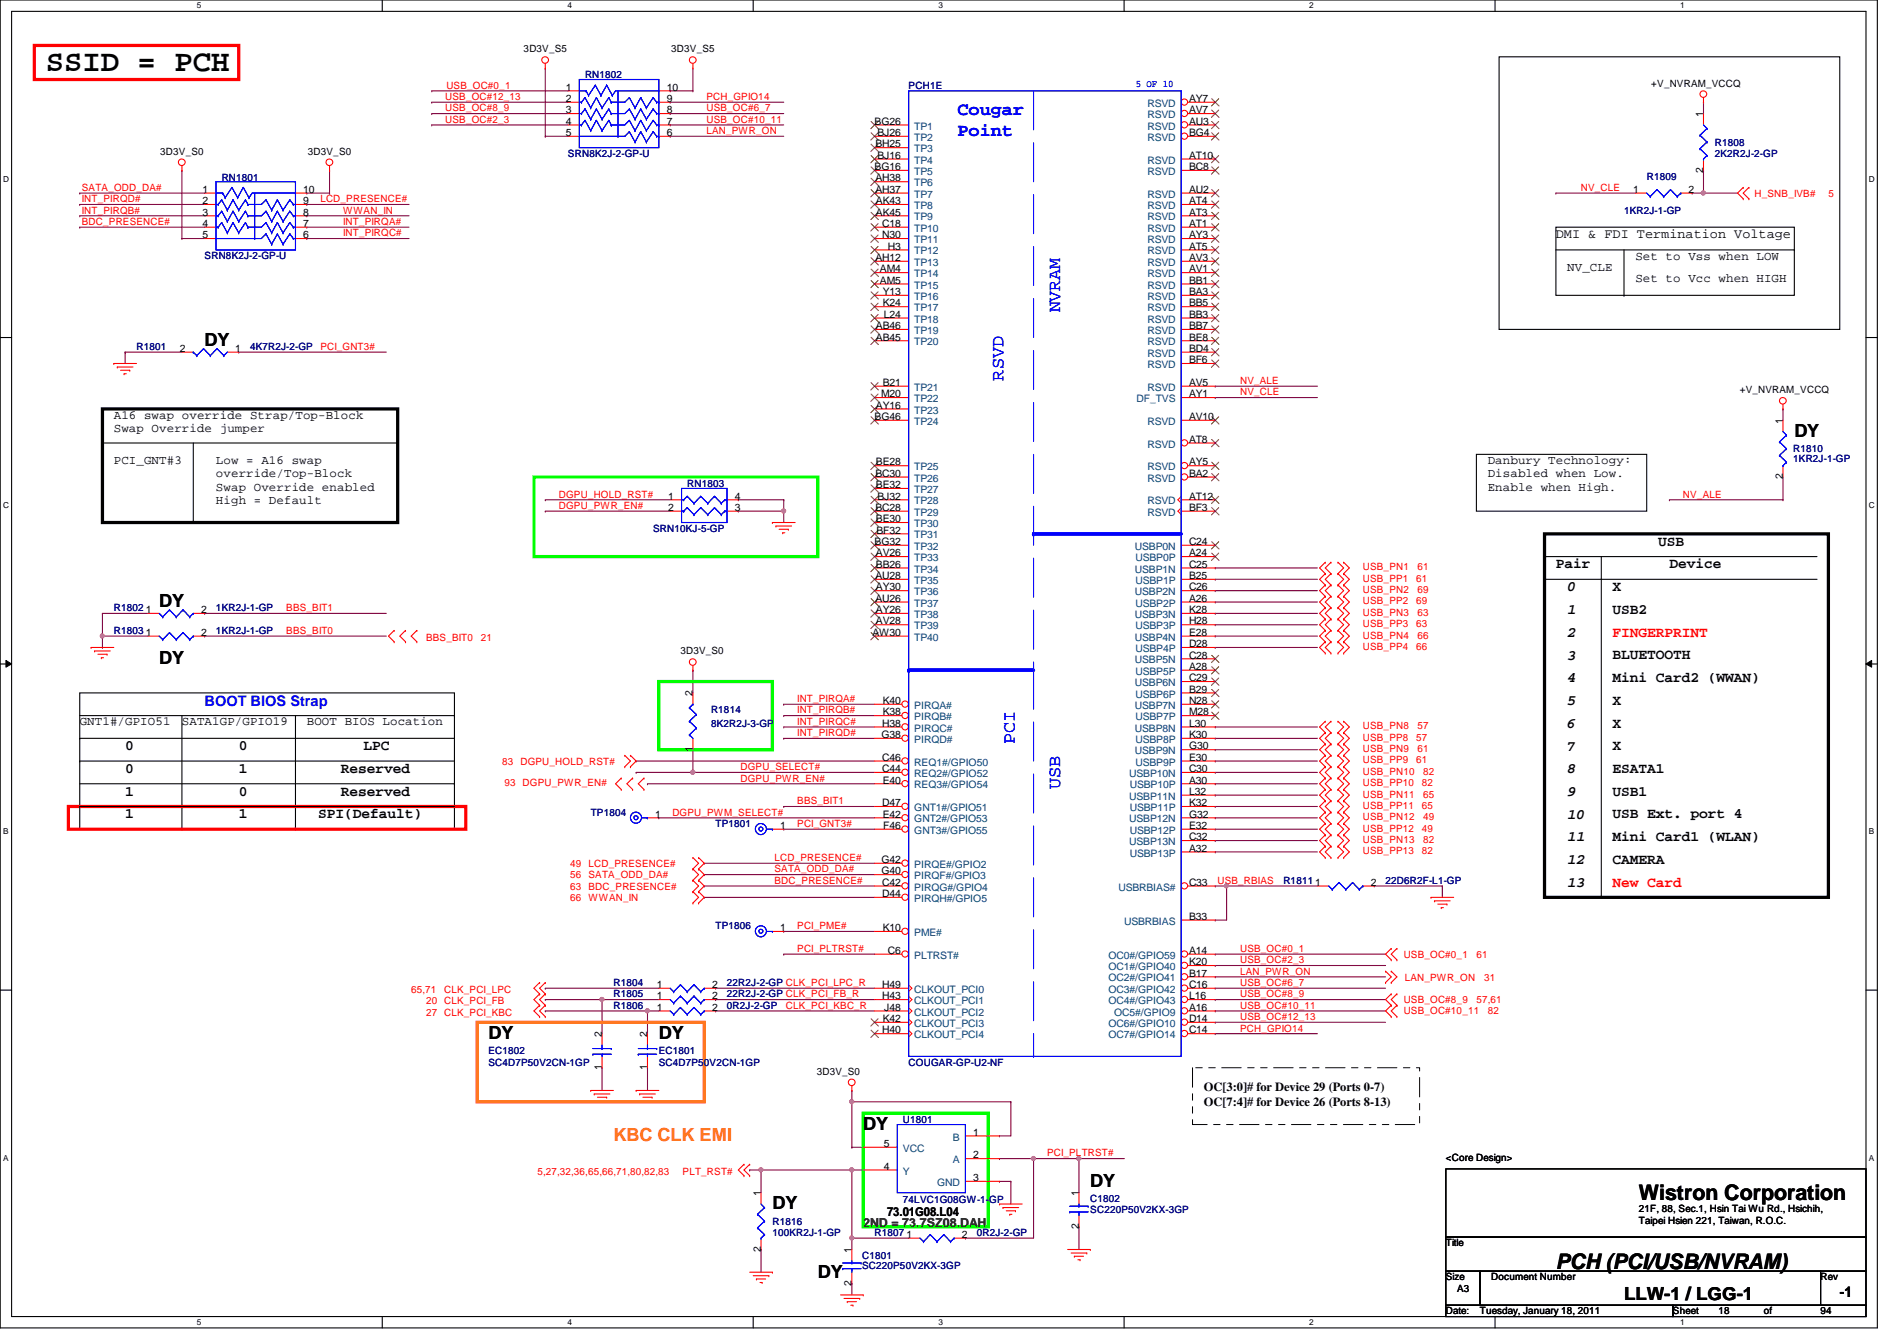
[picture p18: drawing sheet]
<svg xmlns="http://www.w3.org/2000/svg" width="297mm" height="210mm" viewBox="0 0 297 210" stroke-linecap="round" stroke-linejoin="round" font-family="sans-serif">
<defs><g id="words">
<text font-size="4.8" x="7.2" y="11.1">SSID = PCH</text>
<g font-size="3.3">
<text x="256.6" y="187.9">Wistron Corporation</text>
<text x="243.6" y="198.6">PCH (PCI/USB/NVRAM)</text>
</g>
<g font-size="2.8" fill="#00f">
<text x="149.9" y="18">Cougar</text>
<text x="149.9" y="21.3">Point</text>
<text x="166" y="48.9" transform="rotate(-90 166 48.9)">NVRAM</text>
<text x="157.1" y="59.6" transform="rotate(-90 157.1 59.6)">RSVD</text>
<text x="158.9" y="116.5" transform="rotate(-90 158.9 116.5)">PCI</text>
<text x="166" y="123.6" transform="rotate(-90 166 123.6)">USB</text>
</g>
<g font-size="2.8">
<text x="32" y="54.2">DY</text>
<text x="281" y="68.4">DY</text>
<text x="24.9" y="95.1">DY</text>
<text x="24.9" y="104">DY</text>
<text x="76.5" y="162.6">DY</text>
<text x="103.2" y="162.6">DY</text>
<text x="135.2" y="176.9">DY</text>
<text x="170.7" y="185.8">DY</text>
<text x="120.9" y="189.3">DY</text>
<text x="128.1" y="200">DY</text>
<text x="254.3" y="203.5">LLW-1 / LGG-1</text>
</g>
<text font-size="2.8" fill="#ff8000" x="96.1" y="178.6">KBC CLK EMI</text>
<g font-size="2.3">
<text x="243.6" y="89">Pair</text>
<text x="259.6" y="85.4">USB</text>
<text x="261.4" y="89">Device</text>
<text x="245.4" y="92.6">0</text>
<text x="252.5" y="92.5">X</text>
<text x="245.4" y="99.7">2</text>
<text x="245.4" y="96.1">1</text>
<text x="252.5" y="96.1">USB2</text>
<text x="245.4" y="106.8">4</text>
<text x="245.4" y="103.3">3</text>
<text x="252.5" y="103.2">BLUETOOTH</text>
<text x="252.5" y="106.8">Mini Card2 (WWAN)</text>
<text x="245.4" y="110.4">5</text>
<text x="245.4" y="113.9">6</text>
<text x="252.5" y="113.9">X</text>
<text x="252.5" y="110.3">X</text>
<text x="19.6" y="117.4">0</text>
<text x="37.4" y="117.4">0</text>
<text x="56.9" y="117.4">LPC</text>
<text x="245.4" y="117.5">7</text>
<text x="252.5" y="117.4">X</text>
<text x="19.6" y="121">0</text>
<text x="19.6" y="124.5">1</text>
<text x="37.4" y="121">1</text>
<text x="37.4" y="124.5">0</text>
<text x="53.4" y="121">Reserved</text>
<text x="53.4" y="124.5">Reserved</text>
<text x="245.4" y="121">8</text>
<text x="245.4" y="124.6">9</text>
<text x="252.5" y="124.5">USB1</text>
<text x="252.5" y="121">ESATA1</text>
<text x="19.6" y="128.1">1</text>
<text x="37.4" y="128.1">1</text>
<text x="49.8" y="128.1">SPI(Default)</text>
<text x="245.4" y="128.1">10</text>
<text x="245.4" y="131.7">11</text>
<text x="252.5" y="131.7">Mini Card1 (WLAN)</text>
<text x="252.5" y="128.1">USB Ext. port 4</text>
<text x="245.4" y="135.3">12</text>
<text x="252.5" y="135.2">CAMERA</text>
<text x="245.4" y="138.8">13</text>
<text x="288.1" y="203">-1</text>
</g>
<g font-size="2.3" fill="#f00">
<text x="252.5" y="99.7">FINGERPRINT</text>
<text x="252.5" y="138.8">New Card</text>
</g>
<text font-size="2.3" fill="#00f" x="32" y="110.6">BOOT BIOS Strap</text>
<text font-size="2.1" x="243.6" y="37.2">DMI &amp; FDI Termination Voltage</text>
<g font-size="1.9">
<text x="256.1" y="40.6">Set to Vss when LOW</text>
<text x="245.4" y="42.4">NV_CLE</text>
<text x="256.1" y="44.2">Set to Vcc when HIGH</text>
<text x="17.8" y="65.5">A16 swap override Strap/Top-Block</text>
<text x="17.8" y="67.6">Swap Override jumper</text>
<text x="17.8" y="72.6">PCI_GNT#3</text>
<text x="33.8" y="74.7">override/Top-Block</text>
<text x="33.8" y="76.8">Swap Override enabled</text>
<text x="33.8" y="72.6">Low = A16 swap</text>
<text x="233" y="72.6">Danbury Technology:</text>
<text x="233" y="74.7">Disabled when Low.</text>
<text x="233" y="76.8">Enable when High.</text>
<text x="33.8" y="78.9">High = Default</text>
<text x="12.5" y="113.5">GNT1#/GPIO51</text>
<text x="28.5" y="113.5">SATA1GP/GPIO19</text>
<text x="48" y="113.5">BOOT BIOS Location</text>
<text x="188.5" y="170.7">OC[3:0]# for Device 29 (Ports 0-7)</text>
<text x="188.5" y="173.1">OC[7:4]# for Device 26 (Ports 8-13)</text>
<text x="138.9" y="190.3">73.01G08.L04</text>
</g>
<text font-size="1.9" fill="#008000" x="135.2" y="192.1">2ND = 73.7SZ08.DAH</text>
<g font-size="1.6">
<text x="82" y="8.2">3D3V_S5</text>
<text x="105.1" y="8.2">3D3V_S5</text>
<text x="88.6" y="14.2">1</text>
<text x="88.6" y="16">2</text>
<text x="88.6" y="17.7">3</text>
<text x="104.4" y="17.7">8</text>
<text x="104.4" y="16">9</text>
<text x="104.4" y="14.2">10</text>
<text x="186.2" y="16">AY7</text>
<text x="186.2" y="17.7">AV7</text>
<text x="258.6" y="13.5">+V_NVRAM_VCCQ</text>
<text x="88.6" y="19.5">4</text>
<text x="88.6" y="21.3">5</text>
<text x="104.4" y="21.3">6</text>
<text x="104.4" y="19.5">7</text>
<text x="136.9" y="19.5">BG26</text>
<text x="137.1" y="23.1">BH25</text>
<text x="137.4" y="21.3">BJ26</text>
<text x="186.2" y="19.5">AU3</text>
<text x="186.2" y="21.3">BG4</text>
<text x="266.7" y="18.3" transform="rotate(-90 266.7 18.3)">1</text>
<text x="25.1" y="24.2">3D3V_S0</text>
<text x="48.2" y="24.2">3D3V_S0</text>
<text x="136.9" y="26.6">BG16</text>
<text x="137.1" y="28.4">AH38</text>
<text x="137.4" y="24.8">BJ16</text>
<text x="186.2" y="24.8">AT10</text>
<text x="186.2" y="26.6">BC8</text>
<text x="266.7" y="27" transform="rotate(-90 266.7 27)">2</text>
<text x="31.7" y="30.2">1</text>
<text x="31.7" y="32">2</text>
<text x="31.7" y="33.7">3</text>
<text x="31.7" y="35.5">4</text>
<text x="47.5" y="35.5">7</text>
<text x="47.5" y="33.7">8</text>
<text x="47.5" y="32">9</text>
<text x="47.5" y="30.2">10</text>
<text x="137.1" y="30.2">AH37</text>
<text x="137.2" y="32">AK43</text>
<text x="137.2" y="33.7">AK45</text>
<text x="138.1" y="35.5">C18</text>
<text x="186.2" y="30.2">AU2</text>
<text x="186.2" y="32">AT4</text>
<text x="186.2" y="33.7">AT3</text>
<text x="186.2" y="35.5">AT1</text>
<text x="255.7" y="30.2">1</text>
<text x="264.4" y="30.2">2</text>
<text x="31.7" y="37.3">5</text>
<text x="47.5" y="37.3">6</text>
<text x="137.1" y="40.9">AH12</text>
<text x="138.1" y="37.3">N30</text>
<text x="139" y="39.1">H3</text>
<text x="186.2" y="37.3">AY3</text>
<text x="186.2" y="39.1">AT5</text>
<text x="186.2" y="40.9">AV3</text>
<text x="137.8" y="44.4">AM5</text>
<text x="137.8" y="42.6">AM4</text>
<text x="138.2" y="46.2">Y13</text>
<text x="138.2" y="48">K24</text>
<text x="186.2" y="48">BB5</text>
<text x="186.2" y="42.6">AV1</text>
<text x="186.2" y="44.4">BB1</text>
<text x="186.2" y="46.2">BA3</text>
<text x="137.2" y="51.5">AB46</text>
<text x="137.2" y="53.3">AB45</text>
<text x="138.4" y="49.7">L24</text>
<text x="186.2" y="49.7">BB3</text>
<text x="186.2" y="51.5">BB7</text>
<text x="186.2" y="53.3">BE8</text>
<text x="28.1" y="55.1">2</text>
<text x="36.8" y="55.1">1</text>
<text x="186.2" y="55.1">BD4</text>
<text x="186.2" y="56.9">BF6</text>
<text x="136.9" y="65.7">BG46</text>
<text x="137.2" y="64">AY16</text>
<text x="138" y="62.2">M20</text>
<text x="138.2" y="60.4">B21</text>
<text x="186.2" y="60.4">AV5</text>
<text x="186.2" y="62.2">AY1</text>
<text x="186.2" y="65.7">AV10</text>
<text x="272.4" y="61.6">+V_NVRAM_VCCQ</text>
<text x="186.2" y="69.3">AT8</text>
<text x="279.1" y="66.3" transform="rotate(-90 279.1 66.3)">1</text>
<text x="137.1" y="74.6">BC30</text>
<text x="137.2" y="72.9">BE28</text>
<text x="137.2" y="76.4">BE32</text>
<text x="186.2" y="72.9">AY5</text>
<text x="186.2" y="74.6">BA2</text>
<text x="279.1" y="75" transform="rotate(-90 279.1 75)">2</text>
<text x="104.6" y="78.2">1</text>
<text x="104.6" y="80">2</text>
<text x="115.1" y="80">3</text>
<text x="115.1" y="78.2">4</text>
<text x="137.1" y="80">BC28</text>
<text x="137.2" y="81.7">BE30</text>
<text x="137.2" y="83.5">BF32</text>
<text x="137.4" y="78.2">BJ32</text>
<text x="186.2" y="78.2">AT12</text>
<text x="186.2" y="80">BF3</text>
<text x="136.9" y="85.3">BG32</text>
<text x="137.2" y="87.1">AV26</text>
<text x="137.2" y="88.9">BB26</text>
<text x="186.2" y="85.3">C24</text>
<text x="186.2" y="87.1">A24</text>
<text x="186.2" y="88.9">C25</text>
<text x="22.8" y="96">1</text>
<text x="31.5" y="96">2</text>
<text x="137.1" y="90.6">AU28</text>
<text x="137.1" y="94.2">AU26</text>
<text x="137.2" y="92.4">AY30</text>
<text x="137.2" y="96">AY26</text>
<text x="186.2" y="90.6">B25</text>
<text x="186.2" y="92.4">C26</text>
<text x="186.2" y="94.2">A26</text>
<text x="186.2" y="96">K28</text>
<text x="22.8" y="99.5">1</text>
<text x="31.5" y="99.5">2</text>
<text x="136.6" y="99.5">AW30</text>
<text x="137.2" y="97.7">AV28</text>
<text x="186.2" y="97.7">H28</text>
<text x="186.2" y="99.5">E28</text>
<text x="186.2" y="101.3">D28</text>
<text x="106.5" y="102.4">3D3V_S0</text>
<text x="186.2" y="103.1">C28</text>
<text x="186.2" y="104.9">A28</text>
<text x="186.2" y="106.6">C29</text>
<text x="108.5" y="109" transform="rotate(-90 108.5 109)">2</text>
<text x="138.1" y="113.7">H38</text>
<text x="138.2" y="110.2">K40</text>
<text x="138.2" y="112">K38</text>
<text x="186.2" y="108.4">B29</text>
<text x="186.2" y="110.2">N28</text>
<text x="186.2" y="112">M28</text>
<text x="186.2" y="113.7">L30</text>
<text x="108.5" y="117.7" transform="rotate(-90 108.5 117.7)">1</text>
<text x="138" y="115.5">G38</text>
<text x="138.1" y="119.1">C46</text>
<text x="186.2" y="115.5">K30</text>
<text x="186.2" y="117.3">G30</text>
<text x="186.2" y="119.1">E30</text>
<text x="138.1" y="120.9">C44</text>
<text x="138.2" y="122.6">E40</text>
<text x="186.2" y="120.9">C30</text>
<text x="186.2" y="122.6">A30</text>
<text x="186.2" y="124.4">L32</text>
<text x="102.6" y="128">1</text>
<text x="122.2" y="129.8">1</text>
<text x="138.1" y="126.2">D47</text>
<text x="138.2" y="128">E42</text>
<text x="138.3" y="129.8">F46</text>
<text x="186.2" y="126.2">K32</text>
<text x="186.2" y="128">G32</text>
<text x="186.2" y="129.8">E32</text>
<text x="186.2" y="131.5">C32</text>
<text x="138" y="135.1">G42</text>
<text x="138" y="136.9">G40</text>
<text x="186.2" y="133.3">A32</text>
<text x="138.1" y="138.6">C42</text>
<text x="138.1" y="140.4">D44</text>
<text x="186.2" y="138.6">C33</text>
<text x="186.2" y="144">B33</text>
<text x="205.9" y="138.6">1</text>
<text x="214.6" y="138.6">2</text>
<text x="122.2" y="145.8">1</text>
<text x="138.2" y="145.8">K10</text>
<text x="139" y="149.3">C6</text>
<text x="186.2" y="149.3">A14</text>
<text x="102.8" y="154.6">1</text>
<text x="111.5" y="154.6">2</text>
<text x="138.1" y="154.6">H49</text>
<text x="186.2" y="151.1">K20</text>
<text x="186.2" y="152.9">B17</text>
<text x="186.2" y="154.6">C16</text>
<text x="102.8" y="156.4">1</text>
<text x="102.8" y="158.2">1</text>
<text x="111.5" y="156.4">2</text>
<text x="111.5" y="158.2">2</text>
<text x="138.1" y="156.4">H43</text>
<text x="138.1" y="161.8">H40</text>
<text x="138.2" y="160">K42</text>
<text x="138.5" y="158.2">J48</text>
<text x="186.2" y="156.4">L16</text>
<text x="186.2" y="158.2">A16</text>
<text x="186.2" y="160">D14</text>
<text x="186.2" y="161.8">C14</text>
<text x="94.2" y="167.5" transform="rotate(-90 94.2 167.5)">1</text>
<text x="94.2" y="162.3" transform="rotate(-90 94.2 162.3)">2</text>
<text x="101.3" y="167.5" transform="rotate(-90 101.3 167.5)">1</text>
<text x="101.3" y="162.3" transform="rotate(-90 101.3 162.3)">2</text>
<text x="127.9" y="168.2">3D3V_S0</text>
<text x="138.4" y="179.5">5</text>
<text x="152.4" y="177.8">1</text>
<text x="138.4" y="183.1">4</text>
<text x="152.4" y="181.3">2</text>
<text x="152.4" y="184.9">3</text>
<text x="226.4" y="181.7">&lt;Core Design&gt;</text>
<text x="119.1" y="187.2" transform="rotate(-90 119.1 187.2)">1</text>
<text x="168.9" y="187.2" transform="rotate(-90 168.9 187.2)">1</text>
<text x="256.6" y="189.7">21F, 88, Sec.1, Hsin Tai Wu Rd., Hsichih,</text>
<text x="256.6" y="191.6">Taipei Hsien 221, Taiwan, R.O.C.</text>
<text x="119.1" y="195.9" transform="rotate(-90 119.1 195.9)">2</text>
<text x="133.3" y="196.1" transform="rotate(-90 133.3 196.1)">1</text>
<text x="141.9" y="193.8">1</text>
<text x="150.6" y="193.8">2</text>
<text x="168.9" y="192.4" transform="rotate(-90 168.9 192.4)">2</text>
<text x="226.4" y="195.1">Title</text>
<text x="133.3" y="201.3" transform="rotate(-90 133.3 201.3)">2</text>
<text x="226.4" y="200.4">Size</text>
<text x="228.2" y="202.2">A3</text>
<text x="233.5" y="200.4">Document Number</text>
<text x="285.1" y="200.4">Rev</text>
<text x="226.4" y="205.7">Date:</text>
<text x="231.7" y="205.7">Tuesday, January 18, 2011</text>
<text x="262" y="205.7">Sheet</text>
<text x="269.1" y="205.7">18</text>
<text x="276.2" y="205.7">of</text>
<text x="285.1" y="205.7">94</text>
</g>
<g font-size="1.6" fill="#f00">
<text x="69.7" y="17.4">USB_OC#8_9</text>
<text x="69.7" y="15.7">USB_OC#12_13</text>
<text x="69.9" y="13.9">USB_OC#0_1</text>
<text x="110.6" y="17.4">USB_OC#6_7</text>
<text x="110.6" y="15.7">PCH_GPIO14</text>
<text x="69.7" y="19.2">USB_OC#2_3</text>
<text x="110.6" y="19.2">USB_OC#10_11</text>
<text x="110.6" y="21">LAN_PWR_ON</text>
<text x="12.8" y="29.9">SATA_ODD_DA#</text>
<text x="247.5" y="29.9">NV_CLE</text>
<text x="12.8" y="33.4">INT_PIRQB#</text>
<text x="12.8" y="35.2">BDC_PRESENCE#</text>
<text x="12.8" y="31.7">INT_PIRQD#</text>
<text x="50.2" y="31.7">LCD_PRESENCE#</text>
<text x="53.7" y="33.4">WWAN_IN</text>
<text x="53.7" y="35.2">INT_PIRQA#</text>
<text x="274.7" y="30.8">H_SNB_IVB#</text>
<text x="286.3" y="30.8">5</text>
<text x="53.7" y="37">INT_PIRQC#</text>
<text x="50.2" y="54.8">PCI_GNT3#</text>
<text x="194.2" y="60.1">NV_ALE</text>
<text x="194.2" y="61.9">NV_CLE</text>
<text x="87.5" y="77.9">DGPU_HOLD_RST#</text>
<text x="263.5" y="77.9">NV_ALE</text>
<text x="87.5" y="79.7">DGPU_PWR_EN#</text>
<text x="213.4" y="89.3">USB_PN1</text>
<text x="222" y="89.3">61</text>
<text x="44.8" y="95.7">BBS_BIT1</text>
<text x="213.4" y="91.1">USB_PP1</text>
<text x="213.4" y="94.6">USB_PP2</text>
<text x="213.4" y="92.8">USB_PN2</text>
<text x="221.7" y="91.1">61</text>
<text x="221.7" y="94.6">69</text>
<text x="222" y="92.8">69</text>
<text x="44.8" y="99.2">BBS_BIT0</text>
<text x="66.7" y="100.3">BBS_BIT0</text>
<text x="75.3" y="100.3">21</text>
<text x="213.4" y="96.4">USB_PN3</text>
<text x="213.4" y="98.2">USB_PP3</text>
<text x="213.4" y="99.9">USB_PN4</text>
<text x="213.4" y="101.7">USB_PP4</text>
<text x="221.7" y="98.2">63</text>
<text x="221.7" y="101.7">66</text>
<text x="222" y="96.4">63</text>
<text x="222" y="99.9">66</text>
<text x="124.8" y="111.7">INT_PIRQB#</text>
<text x="124.8" y="113.5">INT_PIRQC#</text>
<text x="124.8" y="109.9">INT_PIRQA#</text>
<text x="78.6" y="119.7">83</text>
<text x="81.5" y="119.7">DGPU_HOLD_RST#</text>
<text x="124.8" y="115.2">INT_PIRQD#</text>
<text x="213.4" y="117.7">USB_PN9</text>
<text x="213.4" y="119.5">USB_PP9</text>
<text x="213.4" y="114.2">USB_PN8</text>
<text x="213.4" y="116">USB_PP8</text>
<text x="221.7" y="119.5">61</text>
<text x="221.7" y="116">57</text>
<text x="222" y="117.7">61</text>
<text x="222" y="114.2">57</text>
<text x="79" y="123.1">93 DGPU_PWR_EN#</text>
<text x="115.9" y="120.6">DGPU_SELECT#</text>
<text x="115.9" y="122.3">DGPU_PWR_EN#</text>
<text x="124.8" y="125.9">BBS_BIT1</text>
<text x="213.4" y="124.8">USB_PN11</text>
<text x="213.4" y="123.1">USB_PP10</text>
<text x="213.4" y="121.3">USB_PN10</text>
<text x="222.6" y="123.1">82</text>
<text x="222.8" y="124.8">65</text>
<text x="222.8" y="121.3">82</text>
<text x="105.3" y="127.7">DGPU_PWM_SELECT#</text>
<text x="124.8" y="129.5">PCI_GNT3#</text>
<text x="213.4" y="128.4">USB_PN12</text>
<text x="213.4" y="130.2">USB_PP12</text>
<text x="213.4" y="126.6">USB_PP11</text>
<text x="213.4" y="132">USB_PN13</text>
<text x="222.6" y="130.2">49</text>
<text x="222.6" y="126.6">65</text>
<text x="222.8" y="128.4">49</text>
<text x="222.8" y="132">82</text>
<text x="89.3" y="135.7">49</text>
<text x="89.3" y="137.5">56</text>
<text x="92.2" y="135.7">LCD_PRESENCE#</text>
<text x="92.2" y="137.5">SATA_ODD_DA#</text>
<text x="121.3" y="136.6">SATA_ODD_DA#</text>
<text x="121.3" y="134.8">LCD_PRESENCE#</text>
<text x="213.4" y="133.7">USB_PP13</text>
<text x="222.6" y="133.7">82</text>
<text x="89.3" y="139.2">63</text>
<text x="89.3" y="141">66</text>
<text x="92.2" y="139.2">BDC_PRESENCE#</text>
<text x="92.2" y="141">WWAN_IN</text>
<text x="121.3" y="138.3">BDC_PRESENCE#</text>
<text x="190.6" y="138.3">USB_RBIAS</text>
<text x="124.8" y="149">PCI_PLTRST#</text>
<text x="124.8" y="145.5">PCI_PME#</text>
<text x="194.2" y="149">USB_OC#0_1</text>
<text x="219.8" y="149.9">USB_OC#0_1</text>
<text x="231.2" y="149.9">61</text>
<text x="64.4" y="155.4">65,71</text>
<text x="69.6" y="155.4">CLK_PCI_LPC</text>
<text x="194.2" y="150.8">USB_OC#2_3</text>
<text x="194.2" y="154.3">USB_OC#6_7</text>
<text x="194.2" y="152.6">LAN_PWR_ON</text>
<text x="220" y="153.6">LAN_PWR_ON</text>
<text x="232.4" y="153.6">31</text>
<text x="66.7" y="157.2">20 CLK_PCI_FB</text>
<text x="66.7" y="159">27 CLK_PCI_KBC</text>
<text x="123.1" y="157.9">CLK_PCI_KBC_R</text>
<text x="194.2" y="161.5">PCH_GPIO14</text>
<text x="194.2" y="156.1">USB_OC#8_9</text>
<text x="194.2" y="157.9">USB_OC#10_11</text>
<text x="194.2" y="159.7">USB_OC#12_13</text>
<text x="219.8" y="158.8">USB_OC#10_11</text>
<text x="219.8" y="157">USB_OC#8_9</text>
<text x="231.2" y="157">57,61</text>
<text x="233" y="158.8">82</text>
<text x="84.2" y="183.9">5,27,32,36,65,66,71,80,82,83</text>
<text x="106.9" y="183.9">PLT_RST#</text>
<text x="164" y="181">PCI_PLTRST#</text>
</g>
<g font-size="1.6" fill="#000080">
<text x="91.6" y="12.3">RN1802</text>
<text x="142.3" y="13.9">PCH1E</text>
<text x="268.5" y="22.8">R1808</text>
<text x="34.7" y="28.3">RN1801</text>
<text x="88.9" y="24.6">SRN8K2J-2-GP-U</text>
<text x="257.8" y="28.1">R1809</text>
<text x="268.5" y="24.6">2K2R2J-2-GP</text>
<text x="254.3" y="33.4">1KR2J-1-GP</text>
<text x="32" y="40.6">SRN8K2J-2-GP-U</text>
<text x="21.4" y="54.8">R1801</text>
<text x="39.2" y="54.8">4K7R2J-2-GP</text>
<text x="280.8" y="70.8">R1810</text>
<text x="107.6" y="76.3">RN1803</text>
<text x="280.8" y="72.4">1KR2J-1-GP</text>
<text x="102.3" y="83.2">SRN10KJ-5-GP</text>
<text x="17.8" y="95.7">R1802</text>
<text x="33.8" y="95.7">1KR2J-1-GP</text>
<text x="17.8" y="99.2">R1803</text>
<text x="33.8" y="99.2">1KR2J-1-GP</text>
<text x="111.3" y="111.7">R1814</text>
<text x="111.3" y="113.8">8K2R2J-3-GP</text>
<text x="92.5" y="127.7">TP1804</text>
<text x="112.1" y="129.5">TP1801</text>
<text x="201" y="138.3">R1811</text>
<text x="217" y="138.3">22D6R2F-L1-GP</text>
<text x="112.1" y="145.5">TP1806</text>
<text x="96.1" y="154.3">R1804</text>
<text x="113.8" y="154.3">22R2J-2-GP CLK_PCI_LPC_R</text>
<text x="96.1" y="156.1">R1805</text>
<text x="96.1" y="157.9">R1806</text>
<text x="113.8" y="156.1">22R2J-2-GP CLK_PCI_FB_R</text>
<text x="113.8" y="157.9">0R2J-2-GP</text>
<text x="76.5" y="165">EC1802</text>
<text x="76.5" y="166.8">SC4D7P50V2CN-1GP</text>
<text x="103.2" y="165">EC1801</text>
<text x="103.2" y="166.8">SC4D7P50V2CN-1GP</text>
<text x="142.3" y="166.8">COUGAR-GP-U2-NF</text>
<text x="141.4" y="175.9">U1801</text>
<text x="120.9" y="191.7">R1816</text>
<text x="141.4" y="188.3">74LVC1G08GW-1-GP</text>
<text x="170.7" y="188.1">C1802</text>
<text x="170.7" y="189.9">SC220P50V2KX-3GP</text>
<text x="120.9" y="193.5">100KR2J-1-GP</text>
<text x="135" y="197">C1801</text>
<text x="136.9" y="193.5">R1807</text>
<text x="152.9" y="193.5">0R2J-2-GP</text>
<text x="135" y="198.6">SC220P50V2KX-3GP</text>
</g>
<text font-size="1.6" fill="#00f" x="177.8" y="13.7">5 OF 10</text>
<g font-size="1.6" fill="#004080">
<text x="179.7" y="16.7">RSVD</text>
<text x="143.2" y="20.3">TP1</text>
<text x="143.2" y="22.1">TP2</text>
<text x="143.2" y="23.8">TP3</text>
<text x="179.7" y="18.5">RSVD</text>
<text x="179.7" y="20.3">RSVD</text>
<text x="179.7" y="22.1">RSVD</text>
<text x="143.2" y="29.2">TP6</text>
<text x="143.2" y="25.6">TP4</text>
<text x="143.2" y="27.4">TP5</text>
<text x="179.7" y="25.6">RSVD</text>
<text x="179.7" y="27.4">RSVD</text>
<text x="143.2" y="30.9">TP7</text>
<text x="143.2" y="32.7">TP8</text>
<text x="143.2" y="34.5">TP9</text>
<text x="179.7" y="30.9">RSVD</text>
<text x="179.7" y="32.7">RSVD</text>
<text x="179.7" y="34.5">RSVD</text>
<text x="143.2" y="41.6">TP13</text>
<text x="143.2" y="39.8">TP12</text>
<text x="143.2" y="38.1">TP11</text>
<text x="143.2" y="36.3">TP10</text>
<text x="179.7" y="36.3">RSVD</text>
<text x="179.7" y="38.1">RSVD</text>
<text x="179.7" y="39.8">RSVD</text>
<text x="179.7" y="41.6">RSVD</text>
<text x="143.2" y="46.9">TP16</text>
<text x="143.2" y="45.2">TP15</text>
<text x="143.2" y="43.4">TP14</text>
<text x="179.7" y="43.4">RSVD</text>
<text x="179.7" y="45.2">RSVD</text>
<text x="179.7" y="46.9">RSVD</text>
<text x="143.2" y="48.7">TP17</text>
<text x="143.2" y="50.5">TP18</text>
<text x="143.2" y="52.3">TP19</text>
<text x="179.7" y="48.7">RSVD</text>
<text x="179.7" y="50.5">RSVD</text>
<text x="179.7" y="52.3">RSVD</text>
<text x="143.2" y="54.1">TP20</text>
<text x="179.7" y="54.1">RSVD</text>
<text x="179.7" y="55.8">RSVD</text>
<text x="179.7" y="57.6">RSVD</text>
<text x="143.2" y="61.2">TP21</text>
<text x="143.2" y="62.9">TP22</text>
<text x="143.2" y="64.7">TP23</text>
<text x="178" y="62.9">DF_TVS</text>
<text x="179.7" y="61.2">RSVD</text>
<text x="143.2" y="66.5">TP24</text>
<text x="179.7" y="70.1">RSVD</text>
<text x="179.7" y="66.5">RSVD</text>
<text x="143.2" y="73.6">TP25</text>
<text x="143.2" y="75.4">TP26</text>
<text x="143.2" y="77.2">TP27</text>
<text x="179.7" y="73.6">RSVD</text>
<text x="179.7" y="75.4">RSVD</text>
<text x="143.2" y="79">TP28</text>
<text x="143.2" y="80.7">TP29</text>
<text x="143.2" y="82.5">TP30</text>
<text x="179.7" y="79">RSVD</text>
<text x="179.7" y="80.7">RSVD</text>
<text x="143.2" y="84.3">TP31</text>
<text x="143.2" y="86.1">TP32</text>
<text x="143.2" y="87.8">TP33</text>
<text x="143.2" y="89.6">TP34</text>
<text x="177.7" y="86.1">USBP0N</text>
<text x="177.7" y="89.6">USBP1N</text>
<text x="177.8" y="87.8">USBP0P</text>
<text x="143.2" y="91.4">TP35</text>
<text x="143.2" y="93.2">TP36</text>
<text x="143.2" y="95">TP37</text>
<text x="177.7" y="93.2">USBP2N</text>
<text x="177.8" y="91.4">USBP1P</text>
<text x="177.8" y="95">USBP2P</text>
<text x="143.2" y="96.7">TP38</text>
<text x="143.2" y="98.5">TP39</text>
<text x="143.2" y="100.3">TP40</text>
<text x="177.7" y="96.7">USBP3N</text>
<text x="177.7" y="100.3">USBP4N</text>
<text x="177.8" y="98.5">USBP3P</text>
<text x="177.7" y="103.8">USBP5N</text>
<text x="177.7" y="107.4">USBP6N</text>
<text x="177.8" y="102.1">USBP4P</text>
<text x="177.8" y="105.6">USBP5P</text>
<text x="143.2" y="111">PIRQA#</text>
<text x="143.2" y="112.7">PIRQB#</text>
<text x="177.7" y="111">USBP7N</text>
<text x="177.8" y="109.2">USBP6P</text>
<text x="177.8" y="112.7">USBP7P</text>
<text x="143.2" y="114.5">PIRQC#</text>
<text x="143.2" y="116.3">PIRQD#</text>
<text x="143.2" y="119.8">REQ1#/GPIO50</text>
<text x="177.7" y="114.5">USBP8N</text>
<text x="177.7" y="118.1">USBP9N</text>
<text x="177.8" y="116.3">USBP8P</text>
<text x="177.8" y="119.8">USBP9P</text>
<text x="143.2" y="121.6">REQ2#/GPIO52</text>
<text x="143.2" y="123.4">REQ3#/GPIO54</text>
<text x="176.8" y="121.6">USBP10N</text>
<text x="176.8" y="125.2">USBP11N</text>
<text x="176.9" y="123.4">USBP10P</text>
<text x="143.2" y="127">GNT1#/GPIO51</text>
<text x="143.2" y="128.7">GNT2#/GPIO53</text>
<text x="143.2" y="130.5">GNT3#/GPIO55</text>
<text x="176.8" y="128.7">USBP12N</text>
<text x="176.9" y="127">USBP11P</text>
<text x="176.9" y="130.5">USBP12P</text>
<text x="143.2" y="135.8">PIRQE#/GPIO2</text>
<text x="143.2" y="137.6">PIRQF#/GPIO3</text>
<text x="176.8" y="132.3">USBP13N</text>
<text x="176.9" y="134.1">USBP13P</text>
<text x="143.2" y="139.4">PIRQG#/GPIO4</text>
<text x="143.2" y="141.2">PIRQH#/GPIO5</text>
<text x="175.1" y="139.4">USBRBIAS#</text>
<text x="143.2" y="146.5">PME#</text>
<text x="176" y="144.7">USBRBIAS</text>
<text x="143.2" y="155.4">CLKOUT_PCI0</text>
<text x="143.2" y="150.1">PLTRST#</text>
<text x="173.6" y="150.1">OC0#/GPIO59</text>
<text x="173.6" y="151.8">OC1#/GPIO40</text>
<text x="173.6" y="153.6">OC2#/GPIO41</text>
<text x="173.6" y="155.4">OC3#/GPIO42</text>
<text x="143.2" y="157.2">CLKOUT_PCI1</text>
<text x="143.2" y="159">CLKOUT_PCI2</text>
<text x="143.2" y="160.7">CLKOUT_PCI3</text>
<text x="173.6" y="157.2">OC4#/GPIO43</text>
<text x="173.6" y="160.7">OC6#/GPIO10</text>
<text x="174.5" y="159">OC5#/GPIO9</text>
<text x="143.2" y="162.5">CLKOUT_PCI4</text>
<text x="173.6" y="162.5">OC7#/GPIO14</text>
<text x="149.2" y="178.5">B</text>
<text x="141.4" y="183.9">Y</text>
<text x="141.4" y="180.3">VCC</text>
<text x="146.7" y="185.6">GND</text>
<text x="149.2" y="182.1">A</text>
</g>
<g font-size="1.3">
<text x="30.8" y="1.3">5</text>
<text x="88.9" y="1.3">4</text>
<text x="146.9" y="1.3">3</text>
<text x="205" y="1.3">2</text>
<text x="263.1" y="1.3">1</text>
<text x=".5" y="28.4">D</text>
<text x="292.6" y="28.4">D</text>
<text x=".5" y="79.5">C</text>
<text x="292.6" y="79.5">C</text>
<text x=".5" y="130.6">B</text>
<text x="292.6" y="130.6">B</text>
<text x=".5" y="181.7">A</text>
<text x="292.6" y="181.7">A</text>
<text x="30.8" y="207.4">5</text>
<text x="88.9" y="207.4">4</text>
<text x="146.9" y="207.4">3</text>
<text x="205" y="207.4">2</text>
<text x="263.1" y="207.4">1</text>
</g>
</g></defs>
<path d="M0 0h294v207.9h-294zM1.8 1.8h290.4v204.3h-290.4z" fill="none" stroke="#000" stroke-width=".17"/>
<g fill="#fff">
<path d="M30.8 .2h.7v1.4h-.7z"/>
<path d="M30.8 206.2h.7v1.4h-.7z"/>
</g>
<path d="M59.9 0v1.8M59.9 206.1v1.8" fill="none" stroke="#000" stroke-width=".17"/>
<g fill="#fff">
<path d="M88.9 .2h.6v1.4h-.6z"/>
<path d="M88.9 206.2h.6v1.4h-.6z"/>
</g>
<path d="M117.9 0v1.8M117.9 206.1v1.8" fill="none" stroke="#000" stroke-width=".17"/>
<g fill="#fff">
<path d="M146.9 .2h.7v1.4h-.7z"/>
<path d="M146.9 206.2h.7v1.4h-.7z"/>
</g>
<path d="M176 0v1.8M176 206.1v1.8" fill="none" stroke="#000" stroke-width=".17"/>
<g fill="#fff">
<path d="M205 .2h.7v1.4h-.7z"/>
<path d="M205 206.2h.7v1.4h-.7z"/>
</g>
<path d="M234.1 0v1.8M234.1 206.1v1.8" fill="none" stroke="#000" stroke-width=".17"/>
<g fill="#fff">
<path d="M263.1 .2h.7v1.4h-.7z"/>
<path d="M263.1 206.2h.7v1.4h-.7z"/>
<path d="M.5 27.3h.9v1.4h-.9z"/>
<path d="M292.6 27.3h.9v1.4h-.9z"/>
<path d="M.5 78.4h.9v1.4h-.9z"/>
<path d="M292.6 78.4h.9v1.4h-.9z"/>
</g>
<path d="M0 52.8h1.8M292.2 52.8h1.8" fill="none" stroke="#000" stroke-width=".17"/>
<g fill="#fff">
<path d="M.5 129.5h.8v1.4h-.8z"/>
<path d="M292.6 129.5h.9v1.4h-.9z"/>
</g>
<path d="M0 103.9h1.8M292.2 103.9h1.8" fill="none" stroke="#000" stroke-width=".17"/>
<path d="M.9 103.4l.9 .5-.9 .5zM292.2 103.9l.9-.5v1z" fill="#000"/>
<path d="M.9 103.4l.9 .5-.9 .5zM292.2 103.9l.9-.5v1z" fill="none" stroke="#000" stroke-width=".16"/>
<g fill="#fff">
<path d="M.5 180.5h.8v1.4h-.8z"/>
<path d="M292.6 180.5h.9v1.4h-.9z"/>
</g>
<path d="M0 155h1.8M292.2 155h1.8" fill="none" stroke="#000" stroke-width=".17"/>
<g fill="none" stroke="#800040" stroke-width=".17">
<path d="M12.5 33.8h.1M12.5 33.8h19.5M48 33.8h.1M48 33.8h16M16 99.6h.1M16 99.6h7.2M32 96h.1M32 96h28.5M225.8 138.7h.1M225.8 138.7v1.8M190.3 151.1h.1M190.3 149.4h.1"/>
<path d="M190.3 156.5h.1M190.3 158.2h.1M190.3 154.7h.1M190.3 151.1h26.7M190.3 149.4h26.7M190.3 156.5h26.7M190.3 158.2h26.7M190.3 154.7h26.7M190.3 161.8h.1M190.3 160h.1M190.3 161.8h16M190.3 160h26.7"/>
</g>
<circle cx="16" cy="99.5" r=".32" fill="#f0f"/>
<circle cx="16" cy="99.5" r=".32" fill="none" stroke="#f0f" stroke-width=".17"/>
<g fill="none" stroke="#800040" stroke-width=".17">
<path d="M16 99.6v1.7M190.3 96h.1M190.3 97.8h.1M190.3 96h16M190.3 97.8h16M16 101.3h.1M85.4 154.7h.1M85.4 154.7h17.8M94.3 156.5h.1M94.3 156.5h8.9M101.4 158.2h.1M101.4 158.2v3.6"/>
<path d="M101.4 158.2h1.8M112.1 154.7h.1M112.1 156.5h.1M112.1 156.5h24.8M112.1 154.7h24.8M101.4 167.1h.1M101.4 167.1v3.6"/>
</g>
<circle cx="101.4" cy="158.2" r=".32" fill="#f0f"/>
<circle cx="101.4" cy="158.2" r=".32" fill="none" stroke="#f0f" stroke-width=".17"/>
<g fill="none" stroke="#800040" stroke-width=".17">
<path d="M122.7 112h.1M122.7 113.8h.1M122.7 115.6h.1M122.7 110.2h.1M122.7 112h14.2M122.7 113.8h14.2M122.7 115.6h14.2M122.7 110.2h14.2M192.1 138.7h.1M192.1 138.7h14.2M112.1 158.2h.1M112.1 158.2h24.8"/>
<path d="M122.7 149.4h.1M122.7 145.8h.1M122.7 149.4h14.2M122.7 145.8h14.2"/>
</g>
<circle cx="192" cy="138.7" r=".32" fill="#f0f"/>
<circle cx="192" cy="138.7" r=".32" fill="none" stroke="#f0f" stroke-width=".17"/>
<path d="M32 99.6h.1M32 99.6h28.5M215.2 138.7h.1M215.2 138.7h10.6M133.4 193.8h.1M133.4 183.1h.1M133.4 183.1v12.5M133.4 193.8h8.9M133.4 200.9h.1M133.4 200.9v1.8" fill="none" stroke="#800040" stroke-width=".17"/>
<circle cx="133.4" cy="193.8" r=".32" fill="#f0f"/>
<circle cx="133.4" cy="193.8" r=".32" fill="none" stroke="#f0f" stroke-width=".17"/>
<circle cx="133.4" cy="183.1" r=".32" fill="#f0f"/>
<circle cx="133.4" cy="183.1" r=".32" fill="none" stroke="#f0f" stroke-width=".17"/>
<path d="M133.4 183.1h.1M133.4 183.1h1.8M168.9 181.4h.1M168.9 181.4h7.2" fill="none" stroke="#800040" stroke-width=".17"/>
<circle cx="168.9" cy="181.3" r=".32" fill="#f0f"/>
<circle cx="168.9" cy="181.3" r=".32" fill="none" stroke="#f0f" stroke-width=".17"/>
<path d="M133.4 172.5h.1M133.4 172.5v7.1M156.5 177.8h.1M158.3 172.5h.1M158.3 172.5v5.3h-1.8" fill="none" stroke="#800040" stroke-width=".17"/>
<circle cx="133.4" cy="172.4" r=".32" fill="#f0f"/>
<circle cx="133.4" cy="172.4" r=".32" fill="none" stroke="#f0f" stroke-width=".17"/>
<path d="M119.2 183.1h.1M119.2 183.1h14.2" fill="none" stroke="#800040" stroke-width=".17"/>
<circle cx="119.1" cy="183.1" r=".32" fill="#f0f"/>
<circle cx="119.1" cy="183.1" r=".32" fill="none" stroke="#f0f" stroke-width=".17"/>
<g fill="none" stroke="#800040" stroke-width=".17">
<path d="M133.4 172.5h.1M133.4 179.6h.1M133.4 170.7h.1M133.4 172.5h24.9M133.4 179.6h1.8M133.4 170.7v1.8M156.5 181.4h.1M156.5 184.9h.1M156.5 181.4h5.3M156.5 184.9h1.8M158.3 184.9h.1M158.3 184.9v3.6"/>
<path d="M161.8 181.4h.1M161.8 181.4v12.4"/>
</g>
<circle cx="161.8" cy="181.3" r=".32" fill="#f0f"/>
<circle cx="161.8" cy="181.3" r=".32" fill="none" stroke="#f0f" stroke-width=".17"/>
<g fill="none" stroke="#800040" stroke-width=".17">
<path d="M266.7 16h.1M266.7 16v1.8M12.5 35.6h.1M12.5 35.6h19.5M48 32h.1M48 37.3h.1M48 35.6h.1M48 30.2h.1M48 35.6h16M48 32h16M48 37.3h16M48 30.2h3.6"/>
<path d="M243.6 30.2h.1M243.6 30.2h12.5M265 30.2h.1M266.7 26.7h.1M266.7 26.7v3.5h-1.7M19.6 55.1h.1M19.6 55.1v1.8M19.6 55.1h8.9M37.4 55.1h.1M37.4 55.1h23.1M190.3 60.5h.1M190.3 62.2h.1"/>
<path d="M190.3 60.5h16M190.3 62.2h16M16 96h.1M16 99.6h.1M16 96h7.2M16 96v3.6M190.3 99.6h.1M190.3 88.9h.1M190.3 90.7h.1M190.3 99.6h16M190.3 88.9h16M190.3 90.7h16"/>
<path d="M190.3 101.3h.1M190.3 115.6h.1M190.3 117.3h.1M190.3 119.1h.1M190.3 101.3h16M190.3 115.6h16M190.3 117.3h16M190.3 119.1h16M190.3 128h.1M190.3 129.8h.1M190.3 138.7h.1M190.3 128h16"/>
<path d="M190.3 129.8h16M190.3 138.7h1.8M192.1 138.7h.1M192.1 138.7v5.3h-1.8M190.3 144h.1M190.3 152.9h.1M190.3 152.9h26.7M151.2 193.8h.1M151.2 193.8h10.6"/>
</g>
<circle cx="266.7" cy="30.2" r=".32" fill="#f0f"/>
<circle cx="266.7" cy="30.2" r=".32" fill="none" stroke="#f0f" stroke-width=".17"/>
<g fill="none" stroke="#800040" stroke-width=".17">
<path d="M12.5 32h.1M12.5 32h19.5M266.7 30.2h.1M266.7 30.2h5.4M85.4 78.2h.1M85.4 78.2h19.5M115.6 78.2h.1M115.6 78.2h7.1M122.7 78.2h.1M122.7 78.2v3.6M85.4 80h.1M85.4 80h19.5"/>
<path d="M122.7 80h.1M190.3 94.2h.1M190.3 92.5h.1M190.3 94.2h16M190.3 92.5h16M190.3 124.5h.1M190.3 126.2h.1M190.3 124.5h16M190.3 126.2h16"/>
</g>
<circle cx="122.7" cy="80" r=".32" fill="#f0f"/>
<circle cx="122.7" cy="80" r=".32" fill="none" stroke="#f0f" stroke-width=".17"/>
<path d="M115.6 80h.1M115.6 80h7.1M108.5 120.9h.1M108.5 120.9h28.4" fill="none" stroke="#800040" stroke-width=".17"/>
<circle cx="108.5" cy="120.9" r=".32" fill="#f0f"/>
<circle cx="108.5" cy="120.9" r=".32" fill="none" stroke="#f0f" stroke-width=".17"/>
<g fill="none" stroke="#800040" stroke-width=".17">
<path d="M99.6 119.1h.1M99.6 119.1h37.3M108.5 104.9h.1M108.5 117.3h.1M108.5 104.9v3.6M108.5 117.3v3.6M101.4 122.7h.1M101.4 122.7h35.5M103.2 128h.1M103.2 128h33.7M110.3 138.7h.1M110.3 136.9h.1"/>
<path d="M110.3 135.1h.1M110.3 138.7h26.6M110.3 136.9h26.6M110.3 135.1h26.6M122.7 126.2h.1M122.7 129.8h.1M122.7 126.2h14.2M122.7 129.8h14.2M94.3 156.5h.1M94.3 156.5v5.3M110.3 140.5h.1M110.3 140.5h26.6"/>
<path d="M94.3 167.1h.1M94.3 167.1v3.6"/>
</g>
<circle cx="94.2" cy="156.4" r=".32" fill="#f0f"/>
<circle cx="94.2" cy="156.4" r=".32" fill="none" stroke="#f0f" stroke-width=".17"/>
<g fill="none" stroke="#800040" stroke-width=".17">
<path d="M67.6 17.8h.1M67.6 16h.1M67.6 14.2h.1M67.6 19.6h.1M67.6 17.8h21.3M67.6 14.2h21.3M67.6 16h21.3M67.6 19.6h21.3M85.4 10.7h.1M85.4 10.7v10.6M104.9 17.8h.1M104.9 14.2h.1"/>
<path d="M104.9 19.6h.1M104.9 16h.1M104.9 17.8h17.8M104.9 14.2h3.6M104.9 16h17.8M104.9 19.6h17.8M108.5 14.2h.1M108.5 10.7v3.5M12.5 30.2h.1M12.5 30.2h19.5M28.5 26.7h.1M28.5 37.3h.1"/>
<path d="M28.5 26.7v10.6M28.5 37.3h3.5M51.6 30.2h.1M51.6 26.7v3.5M85.4 21.3h.1M85.4 21.3h3.5M104.9 21.3h.1M104.9 21.3h17.8M261.4 78.2h.1M261.4 78.2h17.8M279.2 64h.1M279.2 78.2h.1"/>
<path d="M279.2 64v1.8M279.2 74.7v3.5M190.3 113.8h.1M190.3 113.8h16M99.6 120.9h.1M99.6 120.9h8.9M190.3 131.6h.1M190.3 133.3h.1M190.3 122.7h.1M190.3 120.9h.1M190.3 131.6h16M190.3 133.3h16"/>
<path d="M190.3 122.7h16M190.3 120.9h16M85.4 158.2h.1M85.4 156.5h.1M85.4 158.2h16M85.4 156.5h8.9M117.4 183.1h.1M117.4 183.1h1.8M119.2 183.1h.1M119.2 195.6h.1M119.2 183.1v3.6M119.2 195.6v3.5"/>
<path d="M161.8 181.4h.1M161.8 181.4h7.1M168.9 192h.1M168.9 181.4h.1M168.9 181.4v5.3M168.9 192v3.6"/>
</g>
<g fill="none" stroke="#f00" stroke-width=".17">
<path d="M85.4 10.7h.1M85.4 9.9v.8M108.5 10.7h.1M108.5 9.9v.8M266.7 16h.1M266.7 15.3v.7M28.5 26.7h.1M28.5 26v.7M51.6 26.7h.1M51.6 26v.7M273 29.3h.1M273 31.1h.1"/>
<path d="M273 29.3l-.9 .9 .9 .9M273.9 31.1h.1M273.9 29.3h.1M273.9 29.3l-.9 .9 .9 .9M17.8 56.9h.1M17.8 56.9h3.6M18.4 57.4h.1M18.4 57.4h2.4M18.9 58h1.4M19.4 58.5h.1M19.4 58.5h.4M20.3 58h.1"/>
<path d="M185 60.5h5.3M279.2 64h.1M279.2 63.3v.7M23.2 99.6h1.7M30.3 99.6h1.7M61.7 98.7h.1M61.7 98.7l-.9 .9 .9 .9M63.5 98.7h.1M63.5 98.7l-.9 .9 .9 .9M65.3 98.7h.1M65.3 98.7l-.9 .9 .9 .9M120.9 81.8h.1"/>
<path d="M120.9 81.8h3.6M121.5 82.3h.1M121.5 82.3h2.4M122 82.8h1.4M122.6 83.4h.1M122.6 83.4h.3M123.4 82.8h.1M207.5 89.8h.1M207.5 88h.1M207.5 91.6h.1M207.5 96.9h.1M207.5 95.1h.1"/>
<path d="M207.5 98.7h.1M207.5 93.3h.1M207.5 88l-.9 .9 .9 .9M207.5 89.8l-.9 .9 .9 .9M207.5 95.1l-.9 .9 .9 .9M207.5 96.9l-.9 .9 .9 .9M207.5 98.7l-.9 .9 .9 .9M207.5 93.3l-.9 .9 .9 .9M207.5 91.6l-.9 .9 .9 .8M208.4 89.8h.1M208.4 88h.1M208.4 91.6h.1"/>
<path d="M208.4 96.9h.1M208.4 95.1h.1M208.4 98.7h.1M208.4 93.3h.1M208.4 88l-.9 .9 .9 .9M208.4 89.8l-.9 .9 .9 .9M208.4 95.1l-.9 .9 .9 .9M208.4 96.9l-.9 .9 .9 .9M208.4 98.7l-.9 .9 .9 .9M208.4 93.3l-.9 .9 .9 .9M208.4 91.6l-.9 .9 .9 .8M209.5 88h.1"/>
<path d="M209.5 89.8h.1M209.5 91.6h.1M209.5 95.1h.1M209.5 96.9h.1M209.5 98.7h.1M209.5 93.3h.1M209.5 88l.9 .9-.9 .9M209.5 89.8l.9 .9-.9 .9M209.5 95.1l.9 .9-.9 .9M209.5 96.9l.9 .9-.9 .9M209.5 98.7l.9 .9-.9 .9M209.5 93.3l.9 .9-.9 .9"/>
<path d="M209.5 91.6l.9 .9-.9 .8M210.4 89.8h.1M210.4 88h.1M210.4 91.6h.1M210.4 96.9h.1M210.4 95.1h.1M210.4 98.7h.1M210.4 93.3h.1M210.4 88l.9 .9-.9 .9M210.4 89.8l.9 .9-.9 .9M210.4 95.1l.9 .9-.9 .9M210.4 96.9l.9 .9-.9 .9"/>
<path d="M210.4 98.7l.9 .9-.9 .9M210.4 93.3l.9 .9-.9 .9M210.4 91.6l.9 .9-.9 .8M14.3 101.3h.1M14.3 101.3h3.5M14.8 101.9h.1M14.8 101.9h2.5M15.3 102.4h1.5M15.9 103h.1M15.9 103h.3M16.8 102.4h.1M61.7 100.5h.1"/>
<path d="M63.5 100.5h.1M65.3 100.5h.1M97.8 118.2h.1M97.8 118.2l.9 .9-.9 .9M98.7 118.2h.1M98.7 118.2l.9 .9-.9 .9M108.5 104.9h.1M108.5 104.2v.7M108.5 108.5v1.7M108.5 115.6v1.7M207.5 118.2h.1M207.5 116.5h.1"/>
<path d="M207.5 100.5h.1M207.5 102.2h.1M207.5 114.7h.1M207.5 112.9h.1M207.5 116.5l-.9 .8 .9 .9M207.5 118.2l-.9 .9 .9 .9M207.5 100.5l-.9 .8 .9 .9M207.5 112.9l-.9 .9 .9 .9M207.5 114.7l-.9 .9 .9 .9M208.4 118.2h.1M208.4 116.5h.1M208.4 100.5h.1"/>
<path d="M208.4 102.2h.1M208.4 114.7h.1M208.4 112.9h.1M208.4 116.5l-.9 .8 .9 .9M208.4 118.2l-.9 .9 .9 .9M208.4 100.5l-.9 .8 .9 .9M208.4 112.9l-.9 .9 .9 .9M208.4 114.7l-.9 .9 .9 .9M209.5 116.5h.1M209.5 118.2h.1M209.5 100.5h.1M209.5 102.2h.1"/>
<path d="M209.5 112.9h.1M209.5 114.7h.1M209.5 116.5l.9 .8-.9 .9M209.5 118.2l.9 .9-.9 .9M209.5 100.5l.9 .8-.9 .9M209.5 112.9l.9 .9-.9 .9M209.5 114.7l.9 .9-.9 .9M210.4 118.2h.1M210.4 116.5h.1M210.4 100.5h.1M210.4 102.2h.1M210.4 114.7h.1"/>
<path d="M210.4 112.9h.1M210.4 116.5l.9 .8-.9 .9M210.4 118.2l.9 .9-.9 .9M210.4 100.5l.9 .8-.9 .9M210.4 112.9l.9 .9-.9 .9M210.4 114.7l.9 .9-.9 .9M97.3 123.6h.1M97.3 121.8h.1M97.3 121.8l-.9 .9 .9 .9M97.8 120h.1M98.7 120h.1M99.1 121.8h.1"/>
<path d="M99.1 123.6h.1M99.1 121.8l-.9 .9 .9 .9M100.8 123.6h.1M100.8 121.8h.1M100.8 121.8l-.9 .9 .9 .9M108.5 136h.1M108.5 134.2h.1M108.5 139.6h.1M108.5 137.8h.1M108.5 134.2l.9 .9-.9 .9M108.5 137.8l.9 .9-.9 .9M108.5 136l.9 .9-.9 .9"/>
<path d="M108.5 139.6l.9 .9-.9 .9M109.4 134.2h.1M109.4 136h.1M109.4 137.8h.1M109.4 139.6h.1M109.4 134.2l.9 .9-.9 .9M109.4 137.8l.9 .9-.9 .9M109.4 136l.9 .9-.9 .9M109.4 139.6l.9 .9-.9 .9M207.5 128.9h.1M207.5 127.1h.1M207.5 130.7h.1"/>
<path d="M207.5 120h.1M207.5 125.3h.1M207.5 123.6h.1M207.5 134.2h.1M207.5 132.5h.1M207.5 121.8h.1M207.5 127.1l-.9 .9 .9 .9M207.5 128.9l-.9 .9 .9 .9M207.5 123.6l-.9 .9 .9 .8M207.5 125.3l-.9 .9 .9 .9M207.5 132.5l-.9 .8 .9 .9M207.5 130.7l-.9 .9 .9 .9"/>
<path d="M207.5 121.8l-.9 .9 .9 .9M207.5 120l-.9 .9 .9 .9M208.4 128.9h.1M208.4 127.1h.1M208.4 130.7h.1M208.4 120h.1M208.4 125.3h.1M208.4 123.6h.1M208.4 134.2h.1M208.4 132.5h.1M208.4 121.8h.1M208.4 127.1l-.9 .9 .9 .9"/>
<path d="M208.4 128.9l-.9 .9 .9 .9M208.4 123.6l-.9 .9 .9 .8M208.4 125.3l-.9 .9 .9 .9M208.4 132.5l-.9 .8 .9 .9M208.4 130.7l-.9 .9 .9 .9M208.4 121.8l-.9 .9 .9 .9M208.4 120l-.9 .9 .9 .9M209.5 127.1h.1M209.5 128.9h.1M209.5 130.7h.1M209.5 120h.1M209.5 123.6h.1"/>
<path d="M209.5 125.3h.1M209.5 132.5h.1M209.5 134.2h.1M209.5 121.8h.1M209.5 127.1l.9 .9-.9 .9M209.5 128.9l.9 .9-.9 .9M209.5 123.6l.9 .9-.9 .8M209.5 125.3l.9 .9-.9 .9M209.5 132.5l.9 .8-.9 .9M209.5 130.7l.9 .9-.9 .9M209.5 121.8l.9 .9-.9 .9M209.5 120l.9 .9-.9 .9"/>
<path d="M210.4 128.9h.1M210.4 127.1h.1M210.4 130.7h.1M210.4 120h.1M210.4 125.3h.1M210.4 123.6h.1M210.4 134.2h.1M210.4 132.5h.1M210.4 121.8h.1M210.4 127.1l.9 .9-.9 .9M210.4 128.9l.9 .9-.9 .9M210.4 123.6l.9 .9-.9 .8"/>
<path d="M210.4 125.3l.9 .9-.9 .9M210.4 132.5l.9 .8-.9 .9M210.4 130.7l.9 .9-.9 .9M210.4 121.8l.9 .9-.9 .9M210.4 120l.9 .9-.9 .9M84.5 153.8h.1M84.5 155.6h.1M84.5 157.4h.1M84.5 159.1h.1M84.5 153.8l-.9 .9 .9 .9M84.5 155.6l-.9 .9 .9 .9M84.5 157.4l-.9 .8 .9 .9"/>
<path d="M85.4 153.8h.1M85.4 155.6h.1M85.4 157.4h.1M85.4 159.1h.1M85.4 153.8l-.9 .9 .9 .9M85.4 155.6l-.9 .9 .9 .9M85.4 157.4l-.9 .8 .9 .9M108.5 141.4h.1M109.4 141.4h.1M217 152h.1M217 153.8h.1M217 152l.8 .9-.8 .9"/>
<path d="M217.8 157.4h.1M217.8 159.1h.1M217.8 155.6h.1M217.8 148.5h.1M217.8 150.2h.1M217.8 152h.1M217.8 153.8h.1M217.8 157.4l-.8 .8 .8 .9M217.8 155.6l-.8 .9 .8 .9M217.8 148.5l-.8 .9 .8 .8M217.8 152l.9 .9-.9 .9M218.7 159.1h.1"/>
<path d="M218.7 157.4h.1M218.7 155.6h.1M218.7 150.2h.1M218.7 148.5h.1M218.7 157.4l-.9 .8 .9 .9M218.7 155.6l-.9 .9 .9 .9M218.7 148.5l-.9 .9 .9 .8M224.1 140.5h.1M224.1 140.5h3.5M224.6 141h.1M224.6 141h2.5M225.1 141.5h1.5"/>
<path d="M225.7 142.1h.1M225.7 142.1h.3M226.6 141.5h.1M92.5 170.7h.1M92.5 170.7h3.6M93 171.2h.1M93 171.2h2.5M93.6 171.7h1.4M94.1 172.3h.1M94.1 172.3h.3M94.3 161.8v1.8M94.3 165.4v1.7"/>
<path d="M95 171.7h.1M99.6 170.7h.1M99.6 170.7h3.6M100.2 171.2h.1M100.2 171.2h2.4M100.7 171.7h1.4M101.2 172.3h.1M101.2 172.3h.4M102.1 171.7h.1M133.4 170.7h.1M133.4 170v.7M135.2 179.6h5.3"/>
<path d="M151.2 177.8h5.3M116.5 182.2h.1M116.5 184h.1M116.5 182.2l-.9 .9 .9 .9M117.4 182.2h.1M117.4 184h.1M117.4 199.1h3.5M117.4 182.2l-.9 .9 .9 .9M117.9 199.7h2.5M120.4 199.7h.1M120.9 199.1h.1M135.2 183.1h5.3"/>
<path d="M151.2 181.4h5.3M151.2 184.9h5.3M156.5 188.5h.1M156.5 188.5h3.6M157.1 189h.1M157.1 189h2.4M157.6 189.5h1.4M158.1 190.1h.1M158.1 190.1h.4M159 189.5h.1M167.2 195.6h3.5M167.7 196.1h2.5"/>
<path d="M168.2 196.6h.1M168.2 196.6h1.5M168.8 197.2h.3M169.1 197.2h.1M170.2 196.1h.1M170.7 195.6h.1M118.4 200.2h.1M118.4 200.2h1.5M119 200.7h.3M119.3 200.7h.1M131.6 202.7h3.6M132.2 203.2h2.4"/>
<path d="M132.7 203.8h.1M132.7 203.8h1.4M133.2 204.3h.4M133.6 204.3h.1M134.6 203.2h.1M135.2 202.7h.1"/>
<circle cx="85.4" cy="9.4" r=".52"/>
<circle cx="108.5" cy="9.4" r=".52"/>
<circle cx="266.7" cy="14.7" r=".52"/>
<circle cx="28.5" cy="25.4" r=".52"/>
<circle cx="51.6" cy="25.4" r=".52"/>
<circle cx="279.2" cy="62.7" r=".52"/>
<circle cx="108.5" cy="103.6" r=".52"/>
<circle cx="133.4" cy="169.4" r=".52"/>
</g>
<g fill="none" stroke="#000" stroke-width=".17">
<path d="M234.7 8.9h53.4v42.7h-53.4zM243.6 35.6h37.4v10.6h-37.4zM243.6 39.1h37.4M254.3 39.1v7.1M281 39.1h.1M254.3 46.2h.1M16 69.3h46.3M30.3 69.3v12.5M62.3 69.3h.1M231.2 71.1h26.6v8.9h-26.6zM30.3 81.8h.1M241.8 87.1h42.7"/>
<path d="M241.8 90.7h42.7M250.7 87.1v53.4M12.5 108.5h58.7v21.3h-58.7zM12.5 115.6h.1M12.5 119.1h.1M12.5 115.6h58.7M12.5 112h58.7M12.5 119.1h58.7M28.5 112v17.8M46.3 112v17.8M71.2 112h.1M12.5 126.2h.1"/>
<path d="M12.5 122.7h58.7M12.5 126.2h58.7M28.5 129.8h.1M46.3 129.8h.1M71.2 122.7h.1M226.4 183h65.8v10.6h-65.8zM226.4 193.6h65.8v5.4h-65.8zM226.4 199h5.3v5.3h-5.3zM231.7 199h53.4v5.3h-53.4zM285.1 199h7.1v5.3h-7.1zM226.4 204.3h35.6v1.8h-35.6zM262 204.3h30.2v1.8h-30.2z"/>
</g>
<path d="M74.7 160h35.6v12.5h-35.6z" fill="none" stroke="#ff8000" stroke-width=".51"/>
<path d="M5.4 7.1h32v5.3h-32zM10.7 126.2h62.2v3.6h-62.2z" fill="none" stroke="#f00" stroke-width=".51"/>
<path d="M16 64h46.3v17.8h-46.3zM241.8 83.6h44.5v56.9h-44.5z" fill="none" stroke="#000" stroke-width=".51"/>
<path d="M186.7 167.1h35.6v8.9h-35.6z" fill="none" stroke="#000" stroke-width=".16" stroke-dasharray="3 1 1 1 1 1"/>
<path d="M83.6 74.7h44.5v12.4h-44.5zM103.2 106.7h17.7v10.6h-17.7zM135.2 174.2h19.5v17.8h-19.5z" fill="none" stroke="#0f0" stroke-width=".51"/>
<g fill="none" stroke="#00f" stroke-width=".17">
<path d="M24.9 99.6l.6 .5M26.5 99h.1M26.5 99l-1 1.1M26.5 99l1.1 1.1M28.7 99h.1M28.7 99l-1.1 1.1M28.7 99l1 1.1M30.3 99.6h.1M30.3 99.6l-.6 .5M25.5 100.1h.1M27.6 100.1h.1M29.7 100.1h.1"/>
<path d="M107.9 115h.1M107.9 112.9h.1M107.9 110.8h.1M107.9 115l.6 .6M107.9 112.9l1.1 1.1M107.9 110.8l1.1 1M108.5 110.2h.1M108.5 110.2l-.6 .6M109 114h.1M109 111.8h.1M109 114l-1.1 1M109 111.8l-1.1 1.1"/>
<path d="M92.8 165h.1M92.8 165h2.9M92.8 164.1h2.9M94.3 165h.1M94.3 164.1h.1M94.3 163.6v.5M94.3 165v.4M95.7 164.1h.1M140.5 176h10.7v10.7h-10.7z"/>
</g>
<circle cx="185.5" cy="16" r=".5" fill="#fff"/>
<g fill="none" stroke="#f00" stroke-width=".17">
<path d="M186 16h4.3"/>
<circle cx="185.5" cy="16" r=".5"/>
</g>
<path d="M189.7 15.5l1.2 1.1M190.8 15.5l-1.1 1.1" fill="none" stroke="#804000" stroke-width=".16"/>
<circle cx="185.5" cy="17.8" r=".5" fill="#fff"/>
<g fill="none" stroke="#f00" stroke-width=".17">
<path d="M186 17.8h4.3"/>
<circle cx="185.5" cy="17.8" r=".5"/>
</g>
<path d="M189.7 17.2l1.2 1.2M190.8 17.2l-1.1 1.2" fill="none" stroke="#804000" stroke-width=".16"/>
<circle cx="185.5" cy="19.5" r=".5" fill="#fff"/>
<g fill="none" stroke="#f00" stroke-width=".17">
<path d="M186 19.6h4.3"/>
<circle cx="185.5" cy="19.5" r=".5"/>
</g>
<path d="M189.7 19l1.2 1.2M190.8 19l-1.1 1.2" fill="none" stroke="#804000" stroke-width=".16"/>
<circle cx="185.5" cy="21.3" r=".5" fill="#fff"/>
<g fill="none" stroke="#f00" stroke-width=".17">
<path d="M185 24.9h5.3M185 26.7h5.3M185 30.2h5.3M185 32h5.3M185 33.8h5.3M185 35.6h5.3M185 37.3h5.3M185 39.1h5.3M186 21.3h4.3M185 48h5.3M185 49.8h5.3M185 51.6h5.3"/>
<path d="M185 53.3h5.3M185 55.1h5.3M185 56.9h5.3M185 40.9h5.3M185 42.7h5.3M185 44.4h5.3M185 46.2h5.3M185 62.2h5.3"/>
<circle cx="185.5" cy="21.3" r=".5"/>
</g>
<g fill="none" stroke="#804000" stroke-width=".16">
<path d="M189.7 20.8l1.2 1.1M189.7 24.3l1.2 1.2M189.7 26.1l1.2 1.2M189.7 29.7l1.2 1.1M189.7 31.5l1.2 1.1M189.7 33.2l1.2 1.2M189.7 35l1.2 1.2M189.7 36.8l1.2 1.1M189.7 38.6l1.2 1.1M190.8 20.8l-1.1 1.1M190.8 24.3l-1.1 1.2M190.8 26.1l-1.1 1.2"/>
<path d="M190.8 29.7l-1.1 1.1M190.8 31.5l-1.1 1.1M190.8 33.2l-1.1 1.2M190.8 35l-1.1 1.2M190.8 36.8l-1.1 1.1M190.8 38.6l-1.1 1.1M189.7 47.5l1.2 1.1M189.7 49.2l1.2 1.2M189.7 51l1.2 1.2M189.7 52.8l1.2 1.1M189.7 54.6l1.2 1.1M189.7 56.3l1.2 1.2"/>
<path d="M189.7 40.3l1.2 1.2M189.7 42.1l1.2 1.2M189.7 43.9l1.2 1.1M189.7 45.7l1.2 1.1M190.8 47.5l-1.1 1.1M190.8 49.2l-1.1 1.2M190.8 51l-1.1 1.2M190.8 52.8l-1.1 1.1M190.8 54.6l-1.1 1.1M190.8 56.3l-1.1 1.2M190.8 40.3l-1.1 1.2M190.8 42.1l-1.1 1.2"/>
<path d="M190.8 43.9l-1.1 1.1M190.8 45.7l-1.1 1.1"/>
</g>
<circle cx="185.5" cy="69.3" r=".5" fill="#fff"/>
<g fill="none" stroke="#f00" stroke-width=".17">
<path d="M185 65.8h5.3M186 69.3h4.3"/>
<circle cx="185.5" cy="69.3" r=".5"/>
</g>
<path d="M189.7 68.8l1.2 1.1M189.7 65.2l1.2 1.2M190.8 68.8l-1.1 1.1M190.8 65.2l-1.1 1.2" fill="none" stroke="#804000" stroke-width=".16"/>
<circle cx="185.5" cy="72.9" r=".5" fill="#fff"/>
<g fill="none" stroke="#f00" stroke-width=".17">
<path d="M186 72.9h4.3"/>
<circle cx="185.5" cy="72.9" r=".5"/>
</g>
<path d="M189.7 72.3l1.2 1.2M190.8 72.3l-1.1 1.2" fill="none" stroke="#804000" stroke-width=".16"/>
<circle cx="185.5" cy="74.6" r=".5" fill="#fff"/>
<g fill="none" stroke="#f00" stroke-width=".17">
<path d="M185 77.7l-.6 .5 .6 .5M185 78.2h5.3M185 79.5l-.6 .5 .6 .5M186 74.7h4.3M185 80h5.3"/>
<circle cx="185.5" cy="74.6" r=".5"/>
</g>
<path d="M189.7 74.1l1.2 1.2M189.7 77.7l1.2 1.1M189.7 79.5l1.2 1.1M190.8 74.1l-1.1 1.2M190.8 77.7l-1.1 1.1M190.8 79.5l-1.1 1.1" fill="none" stroke="#804000" stroke-width=".16"/>
<circle cx="141.7" cy="110.2" r=".5" fill="#fff"/>
<g fill="none" stroke="#f00" stroke-width=".17">
<path d="M136.9 110.2h4.3"/>
<circle cx="141.7" cy="110.2" r=".5"/>
</g>
<circle cx="141.7" cy="112" r=".5" fill="#fff"/>
<g fill="none" stroke="#f00" stroke-width=".17">
<path d="M136.9 112h4.3"/>
<circle cx="141.7" cy="112" r=".5"/>
</g>
<circle cx="141.7" cy="113.8" r=".5" fill="#fff"/>
<g fill="none" stroke="#f00" stroke-width=".17">
<path d="M136.9 113.8h4.3"/>
<circle cx="141.7" cy="113.8" r=".5"/>
</g>
<circle cx="141.7" cy="115.5" r=".5" fill="#fff"/>
<g fill="none" stroke="#f00" stroke-width=".17">
<path d="M136.9 115.6h4.3"/>
<circle cx="141.7" cy="115.5" r=".5"/>
</g>
<circle cx="141.7" cy="119.1" r=".5" fill="#fff"/>
<g fill="none" stroke="#f00" stroke-width=".17">
<path d="M136.9 119.1h4.3"/>
<circle cx="141.7" cy="119.1" r=".5"/>
</g>
<circle cx="141.7" cy="120.9" r=".5" fill="#fff"/>
<g fill="none" stroke="#f00" stroke-width=".17">
<path d="M136.9 120.9h4.3"/>
<circle cx="141.7" cy="120.9" r=".5"/>
</g>
<circle cx="141.7" cy="122.7" r=".5" fill="#fff"/>
<g fill="none" stroke="#f00" stroke-width=".17">
<path d="M136.9 122.7h4.3"/>
<circle cx="141.7" cy="122.7" r=".5"/>
</g>
<circle cx="141.7" cy="126.2" r=".5" fill="#fff"/>
<g fill="none" stroke="#f00" stroke-width=".17">
<path d="M136.9 126.2h4.3"/>
<circle cx="141.7" cy="126.2" r=".5"/>
</g>
<circle cx="141.7" cy="128" r=".5" fill="#fff"/>
<g fill="none" stroke="#f00" stroke-width=".17">
<path d="M136.9 128h4.3"/>
<circle cx="141.7" cy="128" r=".5"/>
</g>
<circle cx="141.7" cy="129.8" r=".5" fill="#fff"/>
<g fill="none" stroke="#f00" stroke-width=".17">
<path d="M136.9 129.8h4.3"/>
<circle cx="141.7" cy="129.8" r=".5"/>
</g>
<circle cx="141.7" cy="135.1" r=".5" fill="#fff"/>
<g fill="none" stroke="#f00" stroke-width=".17">
<path d="M136.9 135.1h4.3"/>
<circle cx="141.7" cy="135.1" r=".5"/>
</g>
<circle cx="141.7" cy="136.9" r=".5" fill="#fff"/>
<g fill="none" stroke="#f00" stroke-width=".17">
<path d="M136.9 136.9h4.3"/>
<circle cx="141.7" cy="136.9" r=".5"/>
</g>
<circle cx="141.7" cy="138.7" r=".5" fill="#fff"/>
<g fill="none" stroke="#f00" stroke-width=".17">
<path d="M136.9 138.7h4.3"/>
<circle cx="141.7" cy="138.7" r=".5"/>
</g>
<circle cx="141.7" cy="140.4" r=".5" fill="#fff"/>
<g fill="none" stroke="#f00" stroke-width=".17">
<path d="M185 85.3h5.3M185 87.1h5.3M185 88.9h5.3M185 90.7h5.3M185 92.5h5.3M185 94.2h5.3M185 96h5.3M185 97.8h5.3M185 99.6h5.3M185 101.3h5.3M185 103.1h5.3M185 104.9h5.3"/>
<path d="M185 106.7h5.3M185 108.5h5.3M185 110.2h5.3M185 112h5.3M185 113.8h5.3M185 115.6h5.3M185 117.3h5.3M185 119.1h5.3M185 120.9h5.3M185 122.7h5.3M185 124.5h5.3M185 126.2h5.3"/>
<path d="M185 128h5.3M185 129.8h5.3M185 131.6h5.3M185 133.3h5.3M136.9 140.5h4.3"/>
<circle cx="141.7" cy="140.4" r=".5"/>
</g>
<g fill="none" stroke="#804000" stroke-width=".16">
<path d="M189.7 84.8l1.2 1.1M189.7 86.6l1.2 1.1M190.8 84.8l-1.1 1.1M190.8 86.6l-1.1 1.1M189.7 102.6l1.2 1.1M189.7 104.4l1.2 1.1M189.7 106.1l1.2 1.2M189.7 107.9l1.2 1.2M189.7 109.7l1.2 1.1M189.7 111.5l1.2 1.1M190.8 102.6l-1.1 1.1M190.8 104.4l-1.1 1.1"/>
<path d="M190.8 106.1l-1.1 1.2M190.8 107.9l-1.1 1.2M190.8 109.7l-1.1 1.1M190.8 111.5l-1.1 1.1"/>
</g>
<circle cx="141.7" cy="145.8" r=".5" fill="#fff"/>
<g fill="none" stroke="#f00" stroke-width=".17">
<path d="M136.9 145.8h4.3M136.9 154.7h5.4M136.9 156.5h5.4M136.9 158.2h5.4M142.3 154.2l.5 .5-.5 .5M142.3 156l.5 .5-.5 .5M142.3 157.7l.5 .5-.5 .5"/>
<circle cx="141.7" cy="145.8" r=".5"/>
</g>
<circle cx="185.5" cy="138.7" r=".5" fill="#fff"/>
<g fill="none" stroke="#f00" stroke-width=".17">
<path d="M186 138.7h4.3M185 144h5.3"/>
<circle cx="185.5" cy="138.7" r=".5"/>
</g>
<circle cx="185.5" cy="149.3" r=".5" fill="#fff"/>
<g fill="none" stroke="#f00" stroke-width=".17">
<path d="M186 149.4h4.3"/>
<circle cx="185.5" cy="149.3" r=".5"/>
</g>
<circle cx="185.5" cy="151.1" r=".5" fill="#fff"/>
<g fill="none" stroke="#f00" stroke-width=".17">
<path d="M186 151.1h4.3"/>
<circle cx="185.5" cy="151.1" r=".5"/>
</g>
<circle cx="185.5" cy="152.9" r=".5" fill="#fff"/>
<g fill="none" stroke="#f00" stroke-width=".17">
<path d="M186 152.9h4.3"/>
<circle cx="185.5" cy="152.9" r=".5"/>
</g>
<circle cx="185.5" cy="154.7" r=".5" fill="#fff"/>
<g fill="none" stroke="#f00" stroke-width=".17">
<path d="M186 154.7h4.3"/>
<circle cx="185.5" cy="154.7" r=".5"/>
</g>
<circle cx="185.5" cy="156.4" r=".5" fill="#fff"/>
<g fill="none" stroke="#f00" stroke-width=".17">
<path d="M186 156.5h4.3"/>
<circle cx="185.5" cy="156.4" r=".5"/>
</g>
<circle cx="185.5" cy="158.2" r=".5" fill="#fff"/>
<g fill="none" stroke="#f00" stroke-width=".17">
<path d="M186 158.2h4.3"/>
<circle cx="185.5" cy="158.2" r=".5"/>
</g>
<circle cx="185.5" cy="160" r=".5" fill="#fff"/>
<g fill="none" stroke="#f00" stroke-width=".17">
<path d="M186 160h4.3"/>
<circle cx="185.5" cy="160" r=".5"/>
</g>
<circle cx="185.5" cy="161.8" r=".5" fill="#fff"/>
<g fill="none" stroke="#f00" stroke-width=".17">
<path d="M142.3 159.5l.5 .5-.5 .5M136.9 161.8h5.4M136.9 160h5.4M142.3 161.3l.5 .5-.5 .5M186 161.8h4.3"/>
<circle cx="185.5" cy="161.8" r=".5"/>
</g>
<path d="M136.4 159.5l1.1 1.1M137.5 159.5l-1.1 1.1M136.4 161.2l1.1 1.2M137.5 161.2l-1.1 1.2" fill="none" stroke="#804000" stroke-width=".16"/>
<circle cx="141.7" cy="149.3" r=".5" fill="#fff"/>
<g fill="none" stroke="#f00" stroke-width=".17">
<path d="M136.9 19.6h5.4M136.9 21.3h5.4M136.9 23.1h5.4M136.9 28.4h5.4M136.9 30.2h5.4M136.9 32h5.4M136.9 33.8h5.4M136.9 24.9h5.4M136.9 26.7h5.4M136.9 39.1h5.4M136.9 37.3h5.4M136.9 35.6h5.4"/>
<path d="M136.9 46.2h5.4M136.9 48h5.4M136.9 49.8h5.4M136.9 51.6h5.4M136.9 53.3h5.4M136.9 44.4h5.4M136.9 42.7h5.4M136.9 40.9h5.4M136.9 60.5h5.4M136.9 62.2h5.4M136.9 64h5.4M136.9 72.9h5.4"/>
<path d="M136.9 74.7h5.4M136.9 76.5h5.4M136.9 78.2h5.4M136.9 65.8h5.4M136.9 80h5.4M136.9 81.8h5.4M136.9 83.6h5.4M136.9 85.3h5.4M136.9 87.1h5.4M136.9 88.9h5.4M136.9 90.7h5.4M136.9 92.5h5.4"/>
<path d="M136.9 94.2h5.4M136.9 96h5.4M136.9 97.8h5.4M136.9 99.6h5.4M136.9 149.4h4.3"/>
<circle cx="141.7" cy="149.3" r=".5"/>
</g>
<g fill="none" stroke="#804000" stroke-width=".16">
<path d="M136.4 19l1.1 1.2M137.5 19l-1.1 1.2M136.4 20.8l1.1 1.1M136.4 22.6l1.1 1.1M136.4 27.9l1.1 1.1M136.4 29.7l1.1 1.1M136.4 31.5l1.1 1.1M136.4 33.2l1.1 1.2M136.4 24.3l1.1 1.2M136.4 26.1l1.1 1.2M136.4 38.6l1.1 1.1M136.4 36.8l1.1 1.1"/>
<path d="M136.4 35l1.1 1.2M137.5 20.8l-1.1 1.1M137.5 22.6l-1.1 1.1M137.5 27.9l-1.1 1.1M137.5 29.7l-1.1 1.1M137.5 31.5l-1.1 1.1M137.5 33.2l-1.1 1.2M137.5 24.3l-1.1 1.2M137.5 26.1l-1.1 1.2M137.5 38.6l-1.1 1.1M137.5 36.8l-1.1 1.1M137.5 35l-1.1 1.2"/>
<path d="M136.4 45.7l1.1 1.1M136.4 47.5l1.1 1.1M136.4 49.2l1.1 1.2M136.4 51l1.1 1.2M136.4 52.8l1.1 1.1M136.4 59.9l1.1 1.1M136.4 43.9l1.1 1.1M136.4 42.1l1.1 1.2M136.4 40.3l1.1 1.2M137.5 45.7l-1.1 1.1M137.5 47.5l-1.1 1.1M137.5 49.2l-1.1 1.2"/>
<path d="M137.5 51l-1.1 1.2M137.5 52.8l-1.1 1.1M137.5 59.9l-1.1 1.1M137.5 43.9l-1.1 1.1M137.5 42.1l-1.1 1.2M137.5 40.3l-1.1 1.2M136.4 61.7l1.1 1.1M136.4 63.5l1.1 1.1M136.4 72.3l1.1 1.2M136.4 74.1l1.1 1.2M136.4 75.9l1.1 1.1M136.4 77.7l1.1 1.1"/>
<path d="M136.4 79.5l1.1 1.1M136.4 65.2l1.1 1.2M137.5 61.7l-1.1 1.1M137.5 63.5l-1.1 1.1M137.5 72.3l-1.1 1.2M137.5 74.1l-1.1 1.2M137.5 75.9l-1.1 1.1M137.5 77.7l-1.1 1.1M137.5 79.5l-1.1 1.1M137.5 65.2l-1.1 1.2M136.4 81.2l1.1 1.2M136.4 83l1.1 1.2"/>
<path d="M136.4 84.8l1.1 1.1M136.4 86.6l1.1 1.1M136.4 88.3l1.1 1.2M136.4 90.1l1.1 1.2M136.4 91.9l1.1 1.1M136.4 93.7l1.1 1.1M136.4 95.5l1.1 1.1M136.4 97.2l1.1 1.2M136.4 99l1.1 1.2M137.5 81.2l-1.1 1.2M137.5 83l-1.1 1.2M137.5 84.8l-1.1 1.1"/>
<path d="M137.5 86.6l-1.1 1.1M137.5 88.3l-1.1 1.2M137.5 90.1l-1.1 1.2M137.5 91.9l-1.1 1.1M137.5 93.7l-1.1 1.1M137.5 95.5l-1.1 1.1M137.5 97.2l-1.1 1.2M137.5 99l-1.1 1.2"/>
</g>
<path d="M142.3 14.2h42.7v151.2h-42.7z" fill="none" stroke="#00f" stroke-width=".17"/>
<path d="M161.8 104.9v60.5M161.8 165.4h.1" fill="none" stroke="#fff" stroke-width=".16" stroke-dasharray="6.1 2"/>
<path d="M161.8 104.9v60.5M161.8 165.4h.1" fill="none" stroke="#00f" stroke-width=".16" stroke-dasharray="6.1 2"/>
<path d="M161.8 83.6h23.2" fill="none" stroke="#00f" stroke-width=".51"/>
<circle cx="161.8" cy="83.6" r=".25" fill="#00f"/>
<path d="M142.3 104.9h19.5" fill="none" stroke="#00f" stroke-width=".51"/>
<circle cx="142.3" cy="104.9" r=".25" fill="#00f"/>
<path d="M161.8 14.2v90.7M161.8 104.9h.1M161.8 104.9v60.5M161.8 165.4h.1" fill="none" stroke="#fff" stroke-width=".16" stroke-dasharray="6.1 2"/>
<path d="M161.8 14.2v90.7M161.8 104.9h.1M161.8 104.9v60.5M161.8 165.4h.1" fill="none" stroke="#00f" stroke-width=".16" stroke-dasharray="6.1 2"/>
<path d="M142.3 14.2h42.7v151.2h-42.7z" fill="none" stroke="#00f" stroke-width=".17"/>
<path d="M161.8 83.6h23.2" fill="none" stroke="#00f" stroke-width=".51"/>
<circle cx="161.8" cy="83.6" r=".25" fill="#00f"/>
<path d="M142.3 104.9h19.5" fill="none" stroke="#00f" stroke-width=".51"/>
<circle cx="142.3" cy="104.9" r=".25" fill="#00f"/>
<path d="M161.8 14.2v90.7M161.8 104.9h.1" fill="none" stroke="#fff" stroke-width=".16" stroke-dasharray="6.1 2"/>
<path d="M161.8 14.2v90.7M161.8 104.9h.1" fill="none" stroke="#00f" stroke-width=".16" stroke-dasharray="6.1 2"/>
<g fill="none" stroke="#f00" stroke-width=".17">
<path d="M88.9 14.2h1.8M88.9 16h1.8M88.9 17.8h1.8M88.9 19.6h1.8M103.2 14.2h1.7M103.2 16h1.7M103.2 17.8h1.7M103.2 19.6h1.7M266.7 17.8v1.8M32 30.2h1.8M32 32h1.8M32 33.8h1.8"/>
<path d="M32 35.6h1.8M32 37.3h1.8M46.3 30.2h1.7M46.3 32h1.7M46.3 33.8h1.7M46.3 35.6h1.7M46.3 37.3h1.7M88.9 21.3h1.8M103.2 21.3h1.7M256.1 30.2h1.7M263.2 30.2h1.8M266.7 24.9v1.8"/>
<path d="M28.5 55.1h1.8M35.6 55.1h1.8M104.9 78.2h1.8M113.8 78.2h1.8M279.2 65.8v1.8M279.2 72.9v1.8M23.2 96h1.7M30.3 96h1.7M104.9 80h1.8M113.8 80h1.8M101.4 128h1.8M120.9 129.8h1.8"/>
<path d="M206.3 138.7h1.8M213.4 138.7h1.8M103.2 154.7h1.7M103.2 156.5h1.7M103.2 158.2h1.7M110.3 154.7h1.8M110.3 156.5h1.8M110.3 158.2h1.8M120.9 145.8h1.8M101.4 161.8v1.8M101.4 165.4v1.7M119.2 186.7v1.8"/>
<path d="M119.2 193.8v1.8M133.4 195.6v1.8M133.4 199.1v1.8M142.3 193.8h1.8M149.4 193.8h1.8M168.9 186.7v1.8M168.9 190.2v1.8"/>
</g>
<g fill="none" stroke="#00f" stroke-width=".17">
<path d="M90.7 12.4h12.5v10.7h-12.5zM90.7 14.2h1.1M90.7 16h.4M90.7 17.8h.4M90.7 19.6h.4M91.1 16h.1M91.1 17.8h.1M91.1 19.6h.1M91.6 15.3h.1M91.6 17.1h.1M91.6 18.8h.1M91.6 15.3l-.5 .7"/>
<path d="M91.6 15.3l.9 1.6M91.6 17.1l-.5 .7M91.6 17.1l.9 1.6M91.6 18.8l-.5 .8M91.6 18.8l.9 1.6M91.8 14.2h.1M91.8 14.2l.4 .7M92.2 14.9h.1M92.5 16.9h.1M92.5 18.7h.1M93.2 13.3h.1M93.2 13.3l-1 1.6"/>
<path d="M93.2 13.3l.9 1.6M93.4 15.3h.1M93.4 17.1h.1M93.4 18.8h.1M93.4 15.3l-.9 1.6M93.4 15.3l.9 1.6M93.4 17.1l-.9 1.6M93.4 17.1l.9 1.6M93.4 18.8l-.9 1.6M93.4 18.8l.9 1.6M94.1 14.9h.1M94.3 16.9h.1"/>
<path d="M94.3 18.7h.1M95 13.3h.1M95 13.3l.9 1.6M95 13.3l-.9 1.6M95.3 15.3h.1M95.3 17.1h.1M95.3 18.8h.1M95.3 15.3l.4 .7M95.3 15.3l-1 1.6M95.3 17.1l.4 .7M95.3 17.1l-1 1.6M95.3 18.8l.4 .8"/>
<path d="M95.3 18.8l-1 1.6M95.7 16h.1M95.7 17.8h.1M95.7 19.6h.1M95.9 14.9h.1M96.8 14.2v7.1M98.5 15.3h.1M98.5 17.1h.1M98.5 18.8h.1M98.5 15.3l-.7 .7h-2.1M98.5 15.3l.9 1.6M98.5 17.1l-.7 .7h-2.1"/>
<path d="M98.5 17.1l.9 1.6M98.5 18.8l-.7 .8h-2.1M98.5 18.8l.9 1.6M99.4 16.9h.1M99.4 18.7h.1M100.3 15.3h.1M100.3 17.1h.1M100.3 18.8h.1M100.3 15.3l.9 1.6M100.3 15.3l-.9 1.6M100.3 17.1l.9 1.6M100.3 17.1l-.9 1.6"/>
<path d="M100.3 18.8l.9 1.6M100.3 18.8l-.9 1.6M101.2 16.9h.1M101.2 18.7h.1M102.3 15.3h.1M102.3 17.1h.1M102.3 18.8h.1M102.3 15.3l-1.1 1.6M102.3 15.3l.5 .7M102.3 17.1l-1.1 1.6M102.3 17.1l.5 .7M102.3 18.8l-1.1 1.6"/>
<path d="M102.3 18.8l.5 .8M102.8 16h.1M102.8 17.8h.1M102.8 19.6h.1M102.8 16h.4M102.8 17.8h.4M102.8 19.6h.4M103.2 16h.1M103.2 17.8h.1M103.2 19.6h.1M103.2 14.2h.1M103.2 14.2h-6.8l-.5 .7"/>
<path d="M266.7 19.6l.6 .5M33.8 28.4h12.5v10.7h-12.5zM33.8 37.3h.1M33.8 30.2h1.1M33.8 32h.4M33.8 33.8h.4M33.8 35.6h.4M34.2 32h.1M34.2 33.8h.1M34.2 35.6h.1M34.7 31.3h.1M34.7 33.1h.1"/>
<path d="M34.7 34.8h.1M34.7 31.3l-.5 .7M34.7 31.3l.9 1.6M34.7 33.1l-.5 .7M34.7 33.1l.9 1.6M34.7 34.8l-.5 .8M34.7 34.8l.9 1.6M34.9 30.2h.1M34.9 30.2l.4 .7M35.3 30.9h.1M35.6 32.9h.1M35.6 34.7h.1"/>
<path d="M35.6 36.4h.1M36.3 29.3h.1M36.3 29.3l-1 1.6M36.3 29.3l.9 1.6M36.5 31.3h.1M36.5 33.1h.1M36.5 34.8h.1M36.5 31.3l-.9 1.6M36.5 31.3l.9 1.6M36.5 33.1l-.9 1.6M36.5 33.1l.9 1.6M36.5 34.8l-.9 1.6"/>
<path d="M36.5 34.8l.9 1.6M37.2 30.9h.1M37.4 32.9h.1M37.4 34.7h.1M37.4 36.4h.1M38.1 29.3h.1M38.1 29.3l.9 1.6M38.1 29.3l-.9 1.6M38.4 31.3h.1M38.4 33.1h.1M38.4 34.8h.1M38.4 31.3l.4 .7"/>
<path d="M38.4 31.3l-1 1.6M38.4 33.1l.4 .7M38.4 33.1l-1 1.6M38.4 34.8l.4 .8M38.4 34.8l-1 1.6M38.8 32h.1M38.8 33.8h.1M38.8 35.6h.1M39 30.9h.1M39.9 37.3h.1M39.9 30.2v7.1M41.7 36.6h.1"/>
<path d="M41.7 31.3h.1M41.7 33.1h.1M41.7 34.8h.1M41.7 36.6l-.8 .7h-7.1M41.7 36.6l.8 1.6M41.7 31.3l-.8 .7h-2.1M41.7 31.3l.8 1.6M41.7 33.1l-.8 .7h-2.1M41.7 33.1l.8 1.6M41.7 34.8l-.8 .8h-2.1M41.7 34.8l.8 1.6M42.5 38.2h.1"/>
<path d="M42.5 32.9h.1M42.5 34.7h.1M42.5 36.4h.1M43.4 36.6h.1M43.4 31.3h.1M43.4 33.1h.1M43.4 34.8h.1M43.4 36.6l-.9 1.6M43.4 36.6l.9 1.6M43.4 31.3l.9 1.6M43.4 31.3l-.9 1.6M43.4 33.1l.9 1.6"/>
<path d="M43.4 33.1l-.9 1.6M43.4 34.8l.9 1.6M43.4 34.8l-.9 1.6M44.3 38.2h.1M44.3 32.9h.1M44.3 34.7h.1M44.3 36.4h.1M45.4 36.6h.1M45.4 31.3h.1M45.4 33.1h.1M45.4 34.8h.1M45.4 36.6l.5 .7"/>
<path d="M45.4 36.6l-1.1 1.6M45.4 31.3l-1.1 1.6M45.4 31.3l.5 .7M45.4 33.1l-1.1 1.6M45.4 33.1l.5 .7M45.4 34.8l-1.1 1.6M45.4 34.8l.5 .8M45.9 37.3h.1M45.9 32h.1M45.9 33.8h.1M45.9 35.6h.1M45.9 37.3h.4"/>
<path d="M45.9 32h.4M45.9 33.8h.4M45.9 35.6h.4M46.3 37.3h.1M46.3 32h.1M46.3 33.8h.1M46.3 35.6h.1M46.3 30.2h.1M46.3 30.2h-6.8l-.5 .7M90.7 21.3h.1M92.5 20.4h.1M94.3 20.4h.1"/>
<path d="M96.8 21.3h.1M98.5 20.6h.1M98.5 20.6l-.7 .7h-7.1M98.5 20.6l.9 1.6M99.4 22.2h.1M99.4 20.4h.1M100.3 20.6h.1M100.3 20.6l-.9 1.6M100.3 20.6l.9 1.6M101.2 22.2h.1M101.2 20.4h.1M102.3 20.6h.1"/>
<path d="M102.3 20.6l.5 .7M102.3 20.6l-1.1 1.6M102.8 21.3h.1M102.8 21.3h.4M103.2 21.3h.1M257.8 30.2l.6 .6M258.4 30.8h.1M259.5 29.7h.1M259.5 29.7l-1.1 1.1M259.5 29.7l1 1.1M260.5 30.8h.1M261.6 29.7h.1"/>
<path d="M261.6 29.7l-1.1 1.1M261.6 29.7l1 1.1M262.6 30.8h.1M263.2 30.2h.1M263.2 30.2l-.6 .6M266.2 21.2h.1M266.2 23.3h.1M266.2 21.2l1.1 1M266.2 23.3l1.1 1M266.7 24.9h.1M267.3 20.1h.1M267.3 22.2h.1"/>
<path d="M267.3 24.3h.1M267.3 20.1l-1.1 1.1M267.3 22.2l-1.1 1.1M267.3 24.3l-.6 .6M30.3 55.1h.1M30.3 55.1l.5 .6M30.8 55.7h.1M31.9 54.6h.1M31.9 54.6l1 1.1M31.9 54.6l-1.1 1.1M32.9 55.7h.1M34 54.6h.1"/>
<path d="M34 54.6l1 1.1M34 54.6l-1.1 1.1M35 55.7h.1M35.6 55.1l-.6 .6M106.7 76.5h7.1v5.3h-7.1zM106.7 78.2h.4M107.1 78.2h.1M107.6 77.7h.1M107.6 79.5h.1M107.6 77.7l-.5 .5M107.6 77.7l1.1 1.1M107.6 79.5l1.1 1.1"/>
<path d="M107.6 79.5l-.5 .5M108.7 78.8h.1M109.7 77.7h.1M109.7 79.5h.1M109.7 77.7l-1 1.1M109.7 77.7l1.1 1.1M109.7 79.5l1.1 1.1M109.7 79.5l-1 1.1M110.8 78.8h.1M111.9 77.7h.1M111.9 79.5h.1M111.9 77.7l-1.1 1.1"/>
<path d="M111.9 77.7l1 1.1M111.9 79.5l1 1.1M111.9 79.5l-1.1 1.1M112.9 78.8h.1M113.5 78.2h.1M113.5 78.2h.3M113.5 78.2l-.6 .6M113.8 78.2h.1M278.6 69.2h.1M278.6 71.3h.1M278.6 69.2l1.1 1M278.6 71.3l1.1 1"/>
<path d="M279.2 72.9h.1M279.2 67.6l.5 .5M279.7 68.1h.1M279.7 70.2h.1M279.7 72.3h.1M279.7 68.1l-1.1 1.1M279.7 70.2l-1.1 1.1M279.7 72.3l-.5 .6M24.9 96l.6 .6M25.5 96.6h.1M26.5 95.5h.1M26.5 95.5l-1 1.1"/>
<path d="M26.5 95.5l1.1 1.1M27.6 96.6h.1M28.7 95.5h.1M28.7 95.5l-1.1 1.1M28.7 95.5l1 1.1M29.7 96.6h.1M30.3 96h.1M30.3 96l-.6 .6M106.7 80h.1M106.7 80h.4M107.1 80h.1M108.7 80.6h.1"/>
<path d="M110.8 80.6h.1M112.9 80.6h.1M113.5 80h.1M113.5 80h.3M113.5 80l-.6 .6M100.5 128h.9M101.4 128h.1M120.1 129.8h.8M120.9 129.8h.1M208.1 138.7l.5 .5M208.6 139.2h.1M209.7 138.1h.1"/>
<path d="M209.7 138.1l-1.1 1.1M209.7 138.1l1 1.1M210.7 139.2h.1M211.8 138.1h.1M211.8 138.1l-1.1 1.1M211.8 138.1l1 1.1M212.8 139.2h.1M213.4 138.7h.1M213.4 138.7l-.6 .5M104.9 154.7l.6 .5M104.9 156.5l.6 .5M104.9 158.2l.6 .6"/>
<path d="M105.5 155.2h.1M105.5 157h.1M105.5 158.8h.1M106.5 154.1h.1M106.5 155.9h.1M106.5 157.7h.1M106.5 154.1l-1 1.1M106.5 154.1l1.1 1.1M106.5 155.9l-1 1.1M106.5 155.9l1.1 1.1M106.5 157.7l-1 1.1M106.5 157.7l1.1 1.1"/>
<path d="M107.6 155.2h.1M107.6 157h.1M107.6 158.8h.1M108.7 154.1h.1M108.7 155.9h.1M108.7 157.7h.1M108.7 154.1l-1.1 1.1M108.7 154.1l1 1.1M108.7 155.9l-1.1 1.1M108.7 155.9l1 1.1M108.7 157.7l-1.1 1.1M108.7 157.7l1 1.1"/>
<path d="M109.7 155.2h.1M109.7 157h.1M109.7 158.8h.1M110.3 154.7h.1M110.3 156.5h.1M110.3 158.2h.1M110.3 154.7l-.6 .5M110.3 156.5l-.6 .5M110.3 158.2l-.6 .6M120.1 145.8h.8M120.9 145.8h.1M99.9 165h.1"/>
<path d="M99.9 165h2.9M99.9 164.1h2.9M101.4 165h.1M101.4 164.1h.1M101.4 163.6v.5M101.4 165v.4M102.8 164.1h.1M118.6 190.1h.1M118.6 192.2h.1M118.6 190.1l1.1 1M118.6 192.2l1.1 1.1M119.2 193.8h.1"/>
<path d="M119.2 188.5l.5 .5M119.7 189h.1M119.7 191.1h.1M119.7 193.3h.1M119.7 189l-1.1 1.1M119.7 191.1l-1.1 1.1M119.7 193.3l-.5 .5M131.9 198.6h.1M131.9 197.7h2.9M131.9 198.6h2.9M133.4 197.7h.1M133.4 198.6h.1"/>
<path d="M133.4 197.4v.3M133.4 198.6v.5M134.8 197.7h.1M144.1 193.8l.5 .6M144.6 194.4h.1M145.7 193.3h.1M145.7 193.3l-1.1 1.1M145.7 193.3l1 1.1M146.7 194.4h.1M147.8 193.3h.1M147.8 193.3l-1.1 1.1M147.8 193.3l1 1.1"/>
<path d="M148.8 194.4h.1M149.4 193.8h.1M149.4 193.8l-.6 .6M167.5 189.7h.1M167.5 188.8h2.9M167.5 189.7h2.9M168.9 188.8h.1M168.9 189.7h.1M168.9 188.5v.3M168.9 189.7v.5M170.4 188.8h.1"/>
<circle cx="99.6" cy="128" r=".32"/>
<circle cx="99.6" cy="128" r=".87"/>
<circle cx="119.1" cy="129.8" r=".32"/>
<circle cx="119.1" cy="129.8" r=".87"/>
<circle cx="119.1" cy="145.8" r=".32"/>
<circle cx="119.1" cy="145.8" r=".87"/>
</g>
<circle cx="16" cy="99.5" r=".32" fill="#f0f"/>
<circle cx="16" cy="99.5" r=".32" fill="none" stroke="#f0f" stroke-width=".17"/>
<circle cx="101.4" cy="158.2" r=".32" fill="#f0f"/>
<circle cx="101.4" cy="158.2" r=".32" fill="none" stroke="#f0f" stroke-width=".17"/>
<circle cx="192" cy="138.7" r=".32" fill="#f0f"/>
<circle cx="192" cy="138.7" r=".32" fill="none" stroke="#f0f" stroke-width=".17"/>
<circle cx="133.4" cy="193.8" r=".32" fill="#f0f"/>
<circle cx="133.4" cy="193.8" r=".32" fill="none" stroke="#f0f" stroke-width=".17"/>
<circle cx="133.4" cy="183.1" r=".32" fill="#f0f"/>
<circle cx="133.4" cy="183.1" r=".32" fill="none" stroke="#f0f" stroke-width=".17"/>
<circle cx="168.9" cy="181.3" r=".32" fill="#f0f"/>
<circle cx="168.9" cy="181.3" r=".32" fill="none" stroke="#f0f" stroke-width=".17"/>
<circle cx="133.4" cy="172.4" r=".32" fill="#f0f"/>
<circle cx="133.4" cy="172.4" r=".32" fill="none" stroke="#f0f" stroke-width=".17"/>
<circle cx="119.1" cy="183.1" r=".32" fill="#f0f"/>
<circle cx="119.1" cy="183.1" r=".32" fill="none" stroke="#f0f" stroke-width=".17"/>
<circle cx="161.8" cy="181.3" r=".32" fill="#f0f"/>
<circle cx="161.8" cy="181.3" r=".32" fill="none" stroke="#f0f" stroke-width=".17"/>
<circle cx="266.7" cy="30.2" r=".32" fill="#f0f"/>
<circle cx="266.7" cy="30.2" r=".32" fill="none" stroke="#f0f" stroke-width=".17"/>
<circle cx="122.7" cy="80" r=".32" fill="#f0f"/>
<circle cx="122.7" cy="80" r=".32" fill="none" stroke="#f0f" stroke-width=".17"/>
<circle cx="108.5" cy="120.9" r=".32" fill="#f0f"/>
<circle cx="108.5" cy="120.9" r=".32" fill="none" stroke="#f0f" stroke-width=".17"/>
<circle cx="94.2" cy="156.4" r=".32" fill="#f0f"/>
<circle cx="94.2" cy="156.4" r=".32" fill="none" stroke="#f0f" stroke-width=".17"/>
<use href="#words"/>
</svg>
